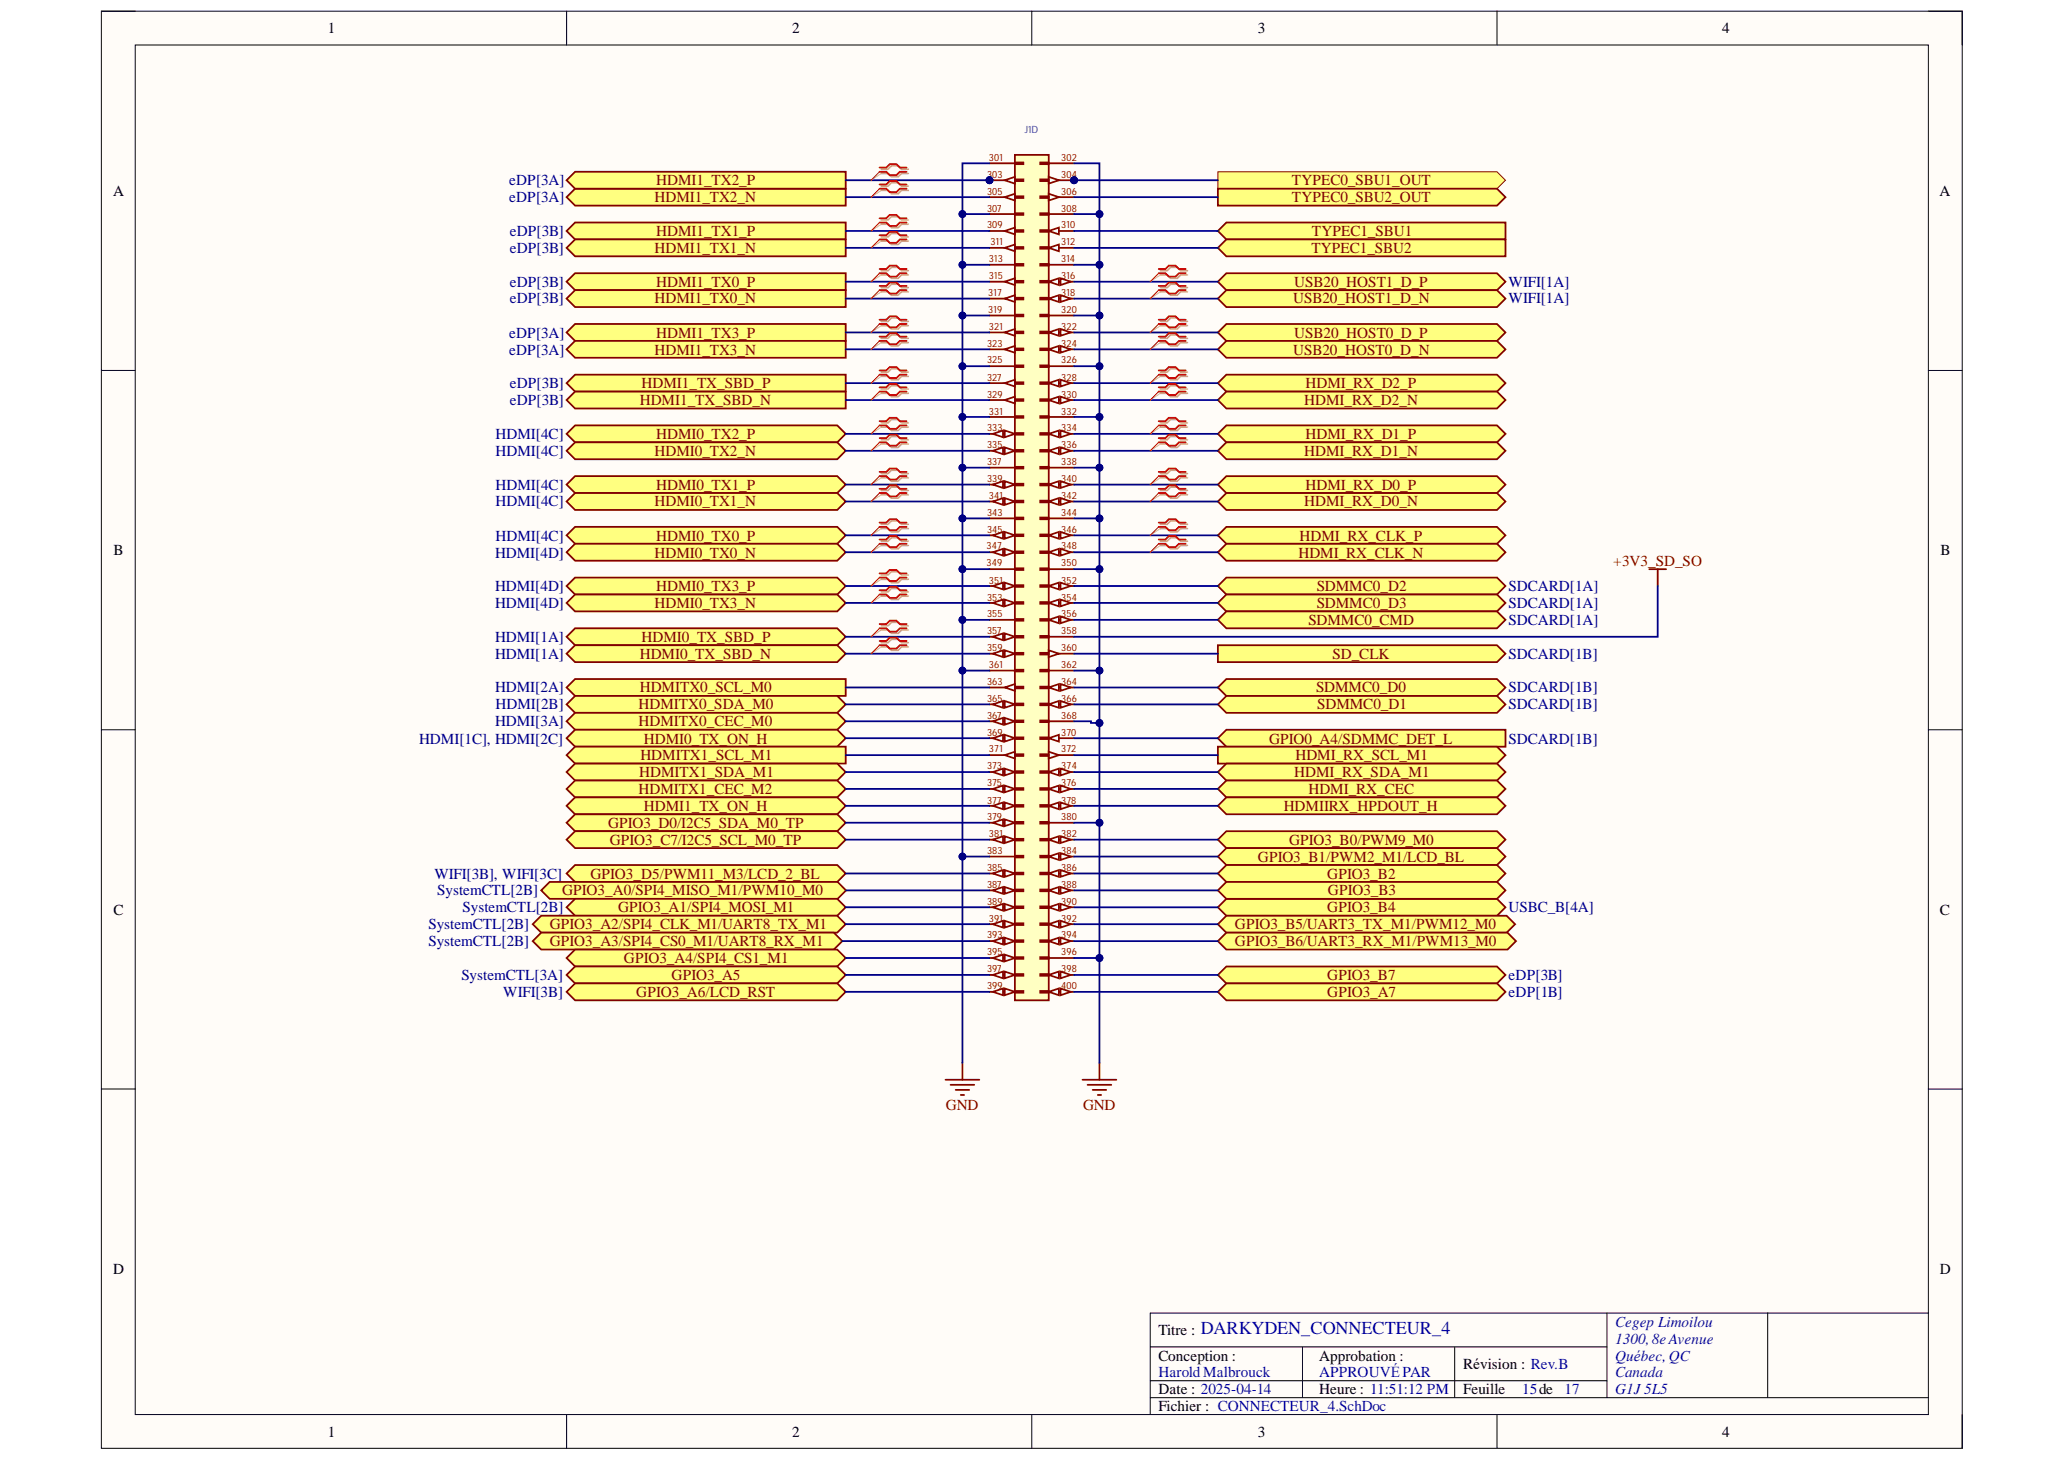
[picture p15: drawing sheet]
<svg xmlns="http://www.w3.org/2000/svg" width="297mm" height="210mm" viewBox="0 0 297 210" stroke-linecap="round" stroke-linejoin="round" font-family="sans-serif">
<defs><g id="words">
<text font-size="2.6" fill="#00f" x="172.6" y="191.8">DARKYDEN_CONNECTEUR_4</text>
<g font-size="2.2">
<text x="47.1" y="4.8">1</text>
<text x="113.9" y="4.8">2</text>
<text x="180.8" y="4.8">3</text>
<text x="247.6" y="4.8">4</text>
<text x="16.2" y="28.2">A</text>
<text x="278.8" y="28.2">A</text>
<text x="16.3" y="79.8">B</text>
<text x="279" y="79.8">B</text>
<text x="16.3" y="131.5">C</text>
<text x="278.9" y="131.5">C</text>
<text x="16.2" y="183.1">D</text>
<text x="278.9" y="183.1">D</text>
<text x="166.5" y="192">Titre :</text>
<text x="166.5" y="195.6">Conception :</text>
<text x="189.6" y="195.6">Approbation :</text>
<text x="210.4" y="196.8">Révision : Rev.B</text>
<text x="166.5" y="200.4">Date : 2025-04-14</text>
<text x="166.5" y="202.9">Fichier : CONNECTEUR_4.SchDoc</text>
<text x="189.6" y="200.4">Heure : 11:51:12 PM</text>
<text x="210.4" y="200.4">Feuille</text>
<text x="47.1" y="206.5">1</text>
<text x="113.9" y="206.5">2</text>
<text x="180.8" y="206.5">3</text>
<text x="247.6" y="206.5">4</text>
</g>
<g font-size="2.2" fill="#000080">
<text x="73.2" y="29.1">eDP[3A]</text>
<text x="73.2" y="26.6">eDP[3A]</text>
<text x="73.3" y="33.9">eDP[3B]</text>
<text x="73.3" y="36.4">eDP[3B]</text>
<text x="73.3" y="41.3">eDP[3B]</text>
<text x="216.9" y="41.3">WIFI[1A]</text>
<text x="73.3" y="43.6">eDP[3B]</text>
<text x="216.9" y="43.6">WIFI[1A]</text>
<text x="73.2" y="48.5">eDP[3A]</text>
<text x="73.2" y="51">eDP[3A]</text>
<text x="73.3" y="55.8">eDP[3B]</text>
<text x="73.3" y="58.3">eDP[3B]</text>
<text x="71.3" y="63.1">HDMI[4C]</text>
<text x="71.3" y="65.5">HDMI[4C]</text>
<text x="71.3" y="70.4">HDMI[4C]</text>
<text x="71.3" y="72.8">HDMI[4C]</text>
<text x="71.3" y="77.7">HDMI[4C]</text>
<text x="71.2" y="80.2">HDMI[4D]</text>
<text x="71.2" y="85">HDMI[4D]</text>
<text x="71.2" y="87.4">HDMI[4D]</text>
<text x="216.9" y="85">SDCARD[1A]</text>
<text x="216.9" y="87.4">SDCARD[1A]</text>
<text x="216.9" y="89.9">SDCARD[1A]</text>
<text x="71.2" y="92.3">HDMI[1A]</text>
<text x="71.2" y="94.7">HDMI[1A]</text>
<text x="216.9" y="94.7">SDCARD[1B]</text>
<text x="71.2" y="99.5">HDMI[2A]</text>
<text x="71.3" y="102">HDMI[2B]</text>
<text x="216.9" y="99.5">SDCARD[1B]</text>
<text x="216.9" y="102">SDCARD[1B]</text>
<text x="60.3" y="106.9">HDMI[1C], HDMI[2C]</text>
<text x="71.2" y="104.4">HDMI[3A]</text>
<text x="216.9" y="106.9">SDCARD[1B]</text>
<text x="62.5" y="126.4">WIFI[3B], WIFI[3C]</text>
<text x="62.9" y="128.7">SystemCTL[2B]</text>
<text x="66.5" y="131.2">SystemCTL[2B]</text>
<text x="216.9" y="131.2">USBC_B[4A]</text>
<text x="61.6" y="133.6">SystemCTL[2B]</text>
<text x="61.6" y="136.1">SystemCTL[2B]</text>
<text x="66.3" y="140.9">SystemCTL[3A]</text>
<text x="72.4" y="143.4">WIFI[3B]</text>
<text x="216.9" y="140.9">eDP[3B]</text>
<text x="216.9" y="143.4">eDP[1B]</text>
</g>
<g font-size="2.2" fill="#800000">
<text x="94.1" y="29.1">HDMI1_TX2_N</text>
<text x="94.4" y="26.6">HDMI1_TX2_P</text>
<text x="185.8" y="26.6">TYPEC0_SBU1_OUT</text>
<text x="185.8" y="29.1">TYPEC0_SBU2_OUT</text>
<text x="94.4" y="33.9">HDMI1_TX1_P</text>
<text x="188.6" y="33.9">TYPEC1_SBU1</text>
<text x="94.1" y="36.4">HDMI1_TX1_N</text>
<text x="94.4" y="41.3">HDMI1_TX0_P</text>
<text x="186.1" y="41.3">USB20_HOST1_D_P</text>
<text x="188.5" y="36.4">TYPEC1_SBU2</text>
<text x="94.1" y="43.6">HDMI1_TX0_N</text>
<text x="185.9" y="43.6">USB20_HOST1_D_N</text>
<text x="94.1" y="51">HDMI1_TX3_N</text>
<text x="94.4" y="48.5">HDMI1_TX3_P</text>
<text x="185.9" y="51">USB20_HOST0_D_N</text>
<text x="186.1" y="48.5">USB20_HOST0_D_P</text>
<text x="92" y="58.3">HDMI1_TX_SBD_N</text>
<text x="92.2" y="55.8">HDMI1_TX_SBD_P</text>
<text x="187.5" y="58.3">HDMI_RX_D2_N</text>
<text x="187.7" y="55.8">HDMI_RX_D2_P</text>
<text x="94.1" y="65.5">HDMI0_TX2_N</text>
<text x="94.4" y="63.1">HDMI0_TX2_P</text>
<text x="187.5" y="65.5">HDMI_RX_D1_N</text>
<text x="187.7" y="63.1">HDMI_RX_D1_P</text>
<text x="94.4" y="70.4">HDMI0_TX1_P</text>
<text x="187.7" y="70.4">HDMI_RX_D0_P</text>
<text x="94.1" y="72.8">HDMI0_TX1_N</text>
<text x="94.4" y="77.7">HDMI0_TX0_P</text>
<text x="186.9" y="77.7">HDMI_RX_CLK_P</text>
<text x="187.5" y="72.8">HDMI_RX_D0_N</text>
<text x="94.1" y="80.2">HDMI0_TX0_N</text>
<text x="186.7" y="80.2">HDMI_RX_CLK_N</text>
<text x="232" y="81.4">+3V3_SD_SO</text>
<text x="94.1" y="87.4">HDMI0_TX3_N</text>
<text x="94.4" y="85">HDMI0_TX3_P</text>
<text x="188.1" y="89.9">SDMMC0_CMD</text>
<text x="189.3" y="85">SDMMC0_D2</text>
<text x="189.3" y="87.4">SDMMC0_D3</text>
<text x="92" y="94.7">HDMI0_TX_SBD_N</text>
<text x="92.2" y="92.3">HDMI0_TX_SBD_P</text>
<text x="191.6" y="94.7">SD_CLK</text>
<text x="91.8" y="102">HDMITX0_SDA_M0</text>
<text x="92" y="99.5">HDMITX0_SCL_M0</text>
<text x="189.2" y="99.5">SDMMC0_D0</text>
<text x="189.4" y="102">SDMMC0_D1</text>
<text x="91.8" y="104.4">HDMITX0_CEC_M0</text>
<text x="92.6" y="106.9">HDMI0_TX_ON_H</text>
<text x="182.5" y="106.9">GPIO0_A4/SDMMC_DET_L</text>
<text x="91.9" y="111.7">HDMITX1_SDA_M1</text>
<text x="92.1" y="109.3">HDMITX1_SCL_M1</text>
<text x="186.1" y="111.7">HDMI_RX_SDA_M1</text>
<text x="186.3" y="109.3">HDMI_RX_SCL_M1</text>
<text x="87.4" y="119">GPIO3_D0/I2C5_SDA_M0_TP</text>
<text x="91.8" y="114.2">HDMITX1_CEC_M2</text>
<text x="92.6" y="116.6">HDMI1_TX_ON_H</text>
<text x="184.6" y="116.6">HDMIIRX_HPDOUT_H</text>
<text x="188.1" y="114.2">HDMI_RX_CEC</text>
<text x="87.7" y="121.4">GPIO3_C7/I2C5_SCL_M0_TP</text>
<text x="180.8" y="123.9">GPIO3_B1/PWM2_M1/LCD_BL</text>
<text x="185.3" y="121.4">GPIO3_B0/PWM9_M0</text>
<text x="80.8" y="128.7">GPIO3_A0/SPI4_MISO_M1/PWM10_M0</text>
<text x="84.9" y="126.4">GPIO3_D5/PWM11_M3/LCD_2_BL</text>
<text x="88.9" y="131.2">GPIO3_A1/SPI4_MOSI_M1</text>
<text x="190.8" y="126.4">GPIO3_B2</text>
<text x="190.8" y="131.2">GPIO3_B4</text>
<text x="190.9" y="128.7">GPIO3_B3</text>
<text x="79" y="133.6">GPIO3_A2/SPI4_CLK_M1/UART8_TX_M1</text>
<text x="79" y="136.1">GPIO3_A3/SPI4_CS0_M1/UART8_RX_M1</text>
<text x="177.5" y="133.6">GPIO3_B5/UART3_TX_M1/PWM12_M0</text>
<text x="177.5" y="136.1">GPIO3_B6/UART3_RX_M1/PWM13_M0</text>
<text x="89.7" y="138.4">GPIO3_A4/SPI4_CS1_M1</text>
<text x="91.5" y="143.4">GPIO3_A6/LCD_RST</text>
<text x="96.6" y="140.9">GPIO3_A5</text>
<text x="190.8" y="140.9">GPIO3_B7</text>
<text x="190.8" y="143.4">GPIO3_A7</text>
<text x="136" y="159.6">GND</text>
<text x="155.7" y="159.6">GND</text>
</g>
<g font-size="2.2" fill="#00f">
<text x="232.2" y="190.7">Cegep Limoilou</text>
<text x="166.5" y="198">Harold Malbrouck</text>
<text x="189.6" y="198">APPROUVÉPAR</text>
<text x="232.2" y="193.2">1300,8eAvenue</text>
<text x="232.2" y="195.6">Québec,QC</text>
<text x="232.2" y="198">Canada</text>
<text x="218.8" y="200.4">15de</text>
<text x="224.9" y="200.4">17</text>
<text x="232.2" y="200.4">G1J 5L5</text>
</g>
<g font-size="1.4" fill="#840000">
<text x="142.2" y="23.1">301</text>
<text x="152.6" y="23.1">302</text>
<text x="141.9" y="25.5">303</text>
<text x="141.9" y="28">305</text>
<text x="152.6" y="25.5">304</text>
<text x="152.6" y="28">306</text>
<text x="141.9" y="32.8">309</text>
<text x="141.9" y="30.4">307</text>
<text x="142.4" y="35.3">311</text>
<text x="152.6" y="32.8">310</text>
<text x="152.6" y="35.3">312</text>
<text x="152.6" y="30.4">308</text>
<text x="142.2" y="40.2">315</text>
<text x="142.2" y="37.7">313</text>
<text x="152.6" y="37.7">314</text>
<text x="152.6" y="40.2">316</text>
<text x="142.1" y="42.5">317</text>
<text x="142.1" y="45">319</text>
<text x="142.2" y="47.4">321</text>
<text x="152.6" y="42.5">318</text>
<text x="152.6" y="45">320</text>
<text x="152.6" y="47.4">322</text>
<text x="141.9" y="49.9">323</text>
<text x="141.9" y="52.3">325</text>
<text x="152.6" y="49.9">324</text>
<text x="152.6" y="52.3">326</text>
<text x="141.9" y="54.7">327</text>
<text x="141.9" y="57.2">329</text>
<text x="142.2" y="59.6">331</text>
<text x="152.6" y="54.7">328</text>
<text x="152.6" y="57.2">330</text>
<text x="152.6" y="59.6">332</text>
<text x="141.9" y="62">333</text>
<text x="141.9" y="64.4">335</text>
<text x="152.6" y="62">334</text>
<text x="152.6" y="64.4">336</text>
<text x="141.9" y="66.9">337</text>
<text x="141.9" y="69.3">339</text>
<text x="142.2" y="71.7">341</text>
<text x="152.6" y="66.9">338</text>
<text x="152.6" y="69.3">340</text>
<text x="152.6" y="71.7">342</text>
<text x="141.9" y="74.2">343</text>
<text x="141.9" y="76.6">345</text>
<text x="152.6" y="74.2">344</text>
<text x="152.6" y="76.6">346</text>
<text x="141.8" y="81.4">349</text>
<text x="141.8" y="79">347</text>
<text x="142.2" y="83.9">351</text>
<text x="152.6" y="79">348</text>
<text x="152.6" y="81.4">350</text>
<text x="152.6" y="83.9">352</text>
<text x="141.9" y="88.7">355</text>
<text x="141.9" y="86.3">353</text>
<text x="152.6" y="86.3">354</text>
<text x="152.6" y="88.7">356</text>
<text x="141.9" y="91.2">357</text>
<text x="141.9" y="93.6">359</text>
<text x="152.6" y="93.6">360</text>
<text x="152.6" y="91.2">358</text>
<text x="141.9" y="98.4">363</text>
<text x="141.9" y="100.9">365</text>
<text x="142.2" y="96.1">361</text>
<text x="152.6" y="100.9">366</text>
<text x="152.6" y="98.4">364</text>
<text x="152.6" y="96.1">362</text>
<text x="141.9" y="103.3">367</text>
<text x="141.9" y="105.8">369</text>
<text x="152.6" y="103.3">368</text>
<text x="152.6" y="105.8">370</text>
<text x="141.9" y="110.6">373</text>
<text x="141.9" y="113.1">375</text>
<text x="142.2" y="108.2">371</text>
<text x="152.6" y="108.2">372</text>
<text x="152.6" y="110.6">374</text>
<text x="152.6" y="113.1">376</text>
<text x="141.9" y="115.5">377</text>
<text x="141.9" y="117.9">379</text>
<text x="152.6" y="115.5">378</text>
<text x="152.6" y="117.9">380</text>
<text x="141.9" y="125.3">385</text>
<text x="141.9" y="122.8">383</text>
<text x="142.2" y="120.3">381</text>
<text x="152.6" y="120.3">382</text>
<text x="152.6" y="122.8">384</text>
<text x="152.6" y="125.3">386</text>
<text x="141.9" y="130.1">389</text>
<text x="141.9" y="127.6">387</text>
<text x="152.6" y="127.6">388</text>
<text x="152.6" y="130.1">390</text>
<text x="141.9" y="134.9">393</text>
<text x="141.9" y="137.3">395</text>
<text x="142.2" y="132.5">391</text>
<text x="152.6" y="132.5">392</text>
<text x="152.6" y="134.9">394</text>
<text x="152.6" y="137.3">396</text>
<text x="141.9" y="139.8">397</text>
<text x="141.9" y="142.3">399</text>
<text x="152.6" y="139.8">398</text>
<text x="152.6" y="142.3">400</text>
</g>
<text font-size="1.4" fill="#008484" x="147.3" y="19.2">J1D</text>
</g></defs>
<path d="M14.6 1.6h267.5v206.6h-267.5z" fill-rule="evenodd" fill="#fffcf8"/>
<path d="M14.6 1.6h267.5v206.6h-267.5z" fill="none" stroke="#000" stroke-width=".14"/>
<path d="M19.4 6.5h257.9v196.9h-257.9z" fill-rule="evenodd" fill="#fffcf8"/>
<g fill="none" stroke="#000" stroke-width=".14">
<path d="M14.6 1.6h4.8M19.4 6.5h257.9v196.9h-257.9zM81.5 1.6v4.9M148.3 1.6v4.9M215.2 1.6v4.9M277.3 1.6h4.8v4.9M14.6 53.3h4.8M277.3 53.3h4.8M14.6 104.9h4.8M277.3 104.9h4.8M14.6 156.6h4.8M277.3 156.6h4.8"/>
<path d="M165.4 193.6h65.6M165.4 198.5h65.6M187.3 193.6v7.3M209.1 193.6v7.3M231 188.8v12.1M254.1 188.8v12.1M277.3 188.8h-111.9v14.6M81.5 203.4v4.8M148.3 203.4v4.8M165.4 200.9h111.9M215.2 203.4v4.8M282.1 203.4v4.8"/>
</g>
<circle cx="154.4" cy="25.9" r=".49" fill="#000080"/>
<circle cx="154.4" cy="25.9" r=".49" fill="none" stroke="#000080" stroke-width=".14"/>
<circle cx="142.3" cy="25.9" r=".49" fill="#000080"/>
<circle cx="142.3" cy="25.9" r=".49" fill="none" stroke="#000080" stroke-width=".14"/>
<path d="M145.9 22.3h4.9v121.5h-4.9z" fill-rule="evenodd" fill="#ffffc2"/>
<path d="M145.9 22.3h4.9v121.5h-4.9zM150.8 140.2h3.6" fill="none" stroke="#840000" stroke-width=".25"/>
<path d="M150.8 140.2l1.4-.5v.9z" fill="#f8fcff"/>
<path d="M150.8 140.2l1.4-.5v.9z" fill="none" stroke="#840000" stroke-width=".25"/>
<path d="M152.5 139.7l1.4 .5-1.4 .4z" fill="#f8fcff"/>
<path d="M142.3 135.3h3.6M152.5 139.7l1.4 .5-1.4 .4z" fill="none" stroke="#840000" stroke-width=".25"/>
<path d="M144.5 134.8l1.4 .5-1.4 .5z" fill="#f8fcff"/>
<path d="M144.5 134.8l1.4 .5-1.4 .5z" fill="none" stroke="#840000" stroke-width=".25"/>
<path d="M142.8 135.3l1.4-.5v1z" fill="#f8fcff"/>
<path d="M142.3 137.7h3.6M142.8 135.3l1.4-.5v1z" fill="none" stroke="#840000" stroke-width=".25"/>
<path d="M144.5 137.2l1.4 .5-1.4 .5z" fill="#f8fcff"/>
<path d="M144.5 137.2l1.4 .5-1.4 .5z" fill="none" stroke="#840000" stroke-width=".25"/>
<path d="M142.8 137.7l1.4-.5v1z" fill="#f8fcff"/>
<path d="M142.8 137.7l1.4-.5v1zM142.3 140.2h3.6" fill="none" stroke="#840000" stroke-width=".25"/>
<path d="M144.5 139.7l1.4 .5-1.4 .4z" fill="#f8fcff"/>
<path d="M144.5 139.7l1.4 .5-1.4 .4z" fill="none" stroke="#840000" stroke-width=".25"/>
<path d="M142.8 140.2l1.4-.5v.9z" fill="#f8fcff"/>
<path d="M142.3 142.6h3.6M142.8 140.2l1.4-.5v.9z" fill="none" stroke="#840000" stroke-width=".25"/>
<path d="M144.5 142.1l1.4 .5-1.4 .5z" fill="#f8fcff"/>
<path d="M144.5 142.1l1.4 .5-1.4 .5z" fill="none" stroke="#840000" stroke-width=".25"/>
<path d="M142.8 142.6l1.4-.5v1z" fill="#f8fcff"/>
<path d="M150.8 23.5h3.6M150.8 25.9h3.6M142.8 142.6l1.4-.5v1z" fill="none" stroke="#840000" stroke-width=".25"/>
<path d="M150.8 25.4l1.4 .5-1.4 .5z" fill="#f8fcff"/>
<path d="M150.8 25.4l1.4 .5-1.4 .5z" fill="none" stroke="#840000" stroke-width=".25"/>
<circle cx="154.4" cy="25.9" r=".49" fill="#000080"/>
<circle cx="154.4" cy="25.9" r=".49" fill="none" stroke="#000080" stroke-width=".14"/>
<path d="M142.3 132.9h3.6" fill="none" stroke="#840000" stroke-width=".25"/>
<path d="M144.5 132.4l1.4 .5-1.4 .5z" fill="#f8fcff"/>
<path d="M144.5 132.4l1.4 .5-1.4 .5z" fill="none" stroke="#840000" stroke-width=".25"/>
<path d="M142.8 132.9l1.4-.5v1z" fill="#f8fcff"/>
<path d="M150.8 28.3h3.6M142.8 132.9l1.4-.5v1z" fill="none" stroke="#840000" stroke-width=".25"/>
<path d="M150.8 27.9l1.4 .4-1.4 .5z" fill="#f8fcff"/>
<path d="M150.8 27.9l1.4 .4-1.4 .5zM150.8 33.2h3.6" fill="none" stroke="#840000" stroke-width=".25"/>
<path d="M150.8 33.2l1.4-.5v1z" fill="#f8fcff"/>
<path d="M150.8 33.2l1.4-.5v1zM150.8 35.6h3.6" fill="none" stroke="#840000" stroke-width=".25"/>
<path d="M150.8 35.6l1.4-.4v.9z" fill="#f8fcff"/>
<path d="M150.8 35.6l1.4-.4v.9zM150.8 38.1h3.6M150.8 40.5h3.6" fill="none" stroke="#840000" stroke-width=".25"/>
<path d="M150.8 40.5l1.4-.5v1z" fill="#f8fcff"/>
<path d="M150.8 40.5l1.4-.5v1z" fill="none" stroke="#840000" stroke-width=".25"/>
<path d="M152.5 40l1.4 .5-1.4 .5z" fill="#f8fcff"/>
<path d="M150.8 42.9h3.6M152.5 40l1.4 .5-1.4 .5z" fill="none" stroke="#840000" stroke-width=".25"/>
<path d="M150.8 42.9l1.4-.5v1z" fill="#f8fcff"/>
<path d="M150.8 42.9l1.4-.5v1z" fill="none" stroke="#840000" stroke-width=".25"/>
<path d="M152.5 42.4l1.4 .5-1.4 .5z" fill="#f8fcff"/>
<path d="M150.8 30.8h3.6M150.8 45.4h3.6M152.5 42.4l1.4 .5-1.4 .5zM142.3 130.4h3.6" fill="none" stroke="#840000" stroke-width=".25"/>
<path d="M144.5 130l1.4 .4-1.4 .5z" fill="#f8fcff"/>
<path d="M144.5 130l1.4 .4-1.4 .5z" fill="none" stroke="#840000" stroke-width=".25"/>
<path d="M142.8 130.4l1.4-.4v.9z" fill="#f8fcff"/>
<path d="M142.3 128h3.6M142.8 130.4l1.4-.4v.9z" fill="none" stroke="#840000" stroke-width=".25"/>
<path d="M144.5 127.5l1.4 .5-1.4 .5z" fill="#f8fcff"/>
<path d="M144.5 127.5l1.4 .5-1.4 .5z" fill="none" stroke="#840000" stroke-width=".25"/>
<path d="M142.8 128l1.4-.5v1z" fill="#f8fcff"/>
<path d="M142.3 125.6h3.6M142.8 128l1.4-.5v1z" fill="none" stroke="#840000" stroke-width=".25"/>
<path d="M144.5 125.1l1.4 .5-1.4 .5z" fill="#f8fcff"/>
<path d="M144.5 125.1l1.4 .5-1.4 .5z" fill="none" stroke="#840000" stroke-width=".25"/>
<path d="M142.8 125.6l1.4-.5v1z" fill="#f8fcff"/>
<path d="M142.3 89.1h3.6M142.3 91.5h3.6M142.8 125.6l1.4-.5v1z" fill="none" stroke="#840000" stroke-width=".25"/>
<path d="M144.5 91.1l1.4 .4-1.4 .5z" fill="#f8fcff"/>
<path d="M144.5 91.1l1.4 .4-1.4 .5z" fill="none" stroke="#840000" stroke-width=".25"/>
<path d="M142.8 91.5l1.4-.4v.9z" fill="#f8fcff"/>
<path d="M142.3 94h3.6M142.8 91.5l1.4-.4v.9z" fill="none" stroke="#840000" stroke-width=".25"/>
<path d="M144.5 93.5l1.4 .5-1.4 .5z" fill="#f8fcff"/>
<path d="M144.5 93.5l1.4 .5-1.4 .5z" fill="none" stroke="#840000" stroke-width=".25"/>
<path d="M142.8 94l1.4-.5v1z" fill="#f8fcff"/>
<path d="M142.3 96.4h3.6M142.3 98.8h3.6M142.8 94l1.4-.5v1z" fill="none" stroke="#840000" stroke-width=".25"/>
<path d="M144.5 98.8l1.4-.5v1z" fill="#f8fcff"/>
<path d="M144.5 98.8l1.4-.5v1zM142.3 101.3h3.6" fill="none" stroke="#840000" stroke-width=".25"/>
<path d="M144.5 100.8l1.4 .5-1.4 .5z" fill="#f8fcff"/>
<path d="M144.5 100.8l1.4 .5-1.4 .5z" fill="none" stroke="#840000" stroke-width=".25"/>
<path d="M142.8 101.3l1.4-.5v1z" fill="#f8fcff"/>
<path d="M142.3 103.7h3.6M142.8 101.3l1.4-.5v1z" fill="none" stroke="#840000" stroke-width=".25"/>
<path d="M144.5 103.2l1.4 .5-1.4 .5z" fill="#f8fcff"/>
<path d="M144.5 103.2l1.4 .5-1.4 .5z" fill="none" stroke="#840000" stroke-width=".25"/>
<path d="M142.8 103.7l1.4-.5v1z" fill="#f8fcff"/>
<path d="M142.3 106.1h3.6M142.8 103.7l1.4-.5v1z" fill="none" stroke="#840000" stroke-width=".25"/>
<path d="M144.5 105.6l1.4 .5-1.4 .5z" fill="#f8fcff"/>
<path d="M144.5 105.6l1.4 .5-1.4 .5z" fill="none" stroke="#840000" stroke-width=".25"/>
<path d="M142.8 106.1l1.4-.5v1z" fill="#f8fcff"/>
<path d="M142.3 108.6h3.6M142.8 106.1l1.4-.5v1z" fill="none" stroke="#840000" stroke-width=".25"/>
<path d="M144.5 108.6l1.4-.5v.9z" fill="#f8fcff"/>
<path d="M142.3 111h3.6M144.5 108.6l1.4-.5v.9z" fill="none" stroke="#840000" stroke-width=".25"/>
<path d="M144.5 110.5l1.4 .5-1.4 .5z" fill="#f8fcff"/>
<path d="M144.5 110.5l1.4 .5-1.4 .5z" fill="none" stroke="#840000" stroke-width=".25"/>
<path d="M142.8 111l1.4-.5v1z" fill="#f8fcff"/>
<path d="M142.3 113.4h3.6M142.8 111l1.4-.5v1z" fill="none" stroke="#840000" stroke-width=".25"/>
<path d="M144.5 112.9l1.4 .5-1.4 .5z" fill="#f8fcff"/>
<path d="M144.5 112.9l1.4 .5-1.4 .5z" fill="none" stroke="#840000" stroke-width=".25"/>
<path d="M142.8 113.4l1.4-.5v1z" fill="#f8fcff"/>
<path d="M142.3 115.9h3.6M142.8 113.4l1.4-.5v1z" fill="none" stroke="#840000" stroke-width=".25"/>
<path d="M144.5 115.4l1.4 .5-1.4 .4z" fill="#f8fcff"/>
<path d="M144.5 115.4l1.4 .5-1.4 .4z" fill="none" stroke="#840000" stroke-width=".25"/>
<path d="M142.8 115.9l1.4-.5v.9z" fill="#f8fcff"/>
<path d="M142.3 118.3h3.6M142.8 115.9l1.4-.5v.9z" fill="none" stroke="#840000" stroke-width=".25"/>
<path d="M144.5 117.8l1.4 .5-1.4 .5z" fill="#f8fcff"/>
<path d="M144.5 117.8l1.4 .5-1.4 .5z" fill="none" stroke="#840000" stroke-width=".25"/>
<path d="M142.8 118.3l1.4-.5v1z" fill="#f8fcff"/>
<path d="M142.8 118.3l1.4-.5v1zM142.3 120.7h3.6" fill="none" stroke="#840000" stroke-width=".25"/>
<path d="M144.5 120.2l1.4 .5-1.4 .5z" fill="#f8fcff"/>
<path d="M144.5 120.2l1.4 .5-1.4 .5z" fill="none" stroke="#840000" stroke-width=".25"/>
<path d="M142.8 120.7l1.4-.5v1z" fill="#f8fcff"/>
<path d="M150.8 47.8h3.6M142.3 123.1h3.6M142.8 120.7l1.4-.5v1z" fill="none" stroke="#840000" stroke-width=".25"/>
<path d="M150.8 47.8l1.4-.5v1z" fill="#f8fcff"/>
<path d="M150.8 47.8l1.4-.5v1z" fill="none" stroke="#840000" stroke-width=".25"/>
<path d="M152.5 47.3l1.4 .5-1.4 .5z" fill="#f8fcff"/>
<path d="M150.8 50.2h3.6M152.5 47.3l1.4 .5-1.4 .5z" fill="none" stroke="#840000" stroke-width=".25"/>
<path d="M150.8 50.2l1.4-.5v1z" fill="#f8fcff"/>
<path d="M150.8 50.2l1.4-.5v1z" fill="none" stroke="#840000" stroke-width=".25"/>
<path d="M152.5 49.7l1.4 .5-1.4 .5z" fill="#f8fcff"/>
<path d="M150.8 52.7h3.6M150.8 55.1h3.6M152.5 49.7l1.4 .5-1.4 .5z" fill="none" stroke="#840000" stroke-width=".25"/>
<path d="M150.8 55.1l1.4-.5v1z" fill="#f8fcff"/>
<path d="M150.8 55.1l1.4-.5v1z" fill="none" stroke="#840000" stroke-width=".25"/>
<path d="M152.5 54.6l1.4 .5-1.4 .5z" fill="#f8fcff"/>
<path d="M152.5 54.6l1.4 .5-1.4 .5zM150.8 103.7h3.6M150.8 106.1h3.6" fill="none" stroke="#840000" stroke-width=".25"/>
<path d="M150.8 106.1l1.4-.5v1z" fill="#f8fcff"/>
<path d="M150.8 106.1l1.4-.5v1zM150.8 108.6h3.6" fill="none" stroke="#840000" stroke-width=".25"/>
<path d="M150.8 108.1l1.4 .5-1.4 .4z" fill="#f8fcff"/>
<path d="M150.8 108.1l1.4 .5-1.4 .4zM150.8 111h3.6" fill="none" stroke="#840000" stroke-width=".25"/>
<path d="M150.8 111l1.4-.5v1z" fill="#f8fcff"/>
<path d="M150.8 111l1.4-.5v1z" fill="none" stroke="#840000" stroke-width=".25"/>
<path d="M152.5 110.5l1.4 .5-1.4 .5z" fill="#f8fcff"/>
<path d="M150.8 113.4h3.6M152.5 110.5l1.4 .5-1.4 .5z" fill="none" stroke="#840000" stroke-width=".25"/>
<path d="M150.8 113.4l1.4-.5v1z" fill="#f8fcff"/>
<path d="M150.8 113.4l1.4-.5v1z" fill="none" stroke="#840000" stroke-width=".25"/>
<path d="M152.5 112.9l1.4 .5-1.4 .5z" fill="#f8fcff"/>
<path d="M150.8 115.9h3.6M152.5 112.9l1.4 .5-1.4 .5z" fill="none" stroke="#840000" stroke-width=".25"/>
<path d="M150.8 115.9l1.4-.5v.9z" fill="#f8fcff"/>
<path d="M150.8 115.9l1.4-.5v.9z" fill="none" stroke="#840000" stroke-width=".25"/>
<path d="M152.5 115.4l1.4 .5-1.4 .4z" fill="#f8fcff"/>
<path d="M150.8 118.3h3.6M152.5 115.4l1.4 .5-1.4 .4zM150.8 120.7h3.6" fill="none" stroke="#840000" stroke-width=".25"/>
<path d="M150.8 120.7l1.4-.5v1z" fill="#f8fcff"/>
<path d="M150.8 120.7l1.4-.5v1z" fill="none" stroke="#840000" stroke-width=".25"/>
<path d="M152.5 120.2l1.4 .5-1.4 .5z" fill="#f8fcff"/>
<path d="M150.8 123.1h3.6M152.5 120.2l1.4 .5-1.4 .5z" fill="none" stroke="#840000" stroke-width=".25"/>
<path d="M150.8 123.1l1.4-.4v.9z" fill="#f8fcff"/>
<path d="M150.8 123.1l1.4-.4v.9z" fill="none" stroke="#840000" stroke-width=".25"/>
<path d="M152.5 122.7l1.4 .4-1.4 .5z" fill="#f8fcff"/>
<path d="M150.8 125.6h3.6M152.5 122.7l1.4 .4-1.4 .5z" fill="none" stroke="#840000" stroke-width=".25"/>
<path d="M150.8 125.6l1.4-.5v1z" fill="#f8fcff"/>
<path d="M150.8 125.6l1.4-.5v1z" fill="none" stroke="#840000" stroke-width=".25"/>
<path d="M152.5 125.1l1.4 .5-1.4 .5z" fill="#f8fcff"/>
<path d="M150.8 128h3.6M152.5 125.1l1.4 .5-1.4 .5z" fill="none" stroke="#840000" stroke-width=".25"/>
<path d="M150.8 128l1.4-.5v1z" fill="#f8fcff"/>
<path d="M150.8 128l1.4-.5v1z" fill="none" stroke="#840000" stroke-width=".25"/>
<path d="M152.5 127.5l1.4 .5-1.4 .5z" fill="#f8fcff"/>
<path d="M150.8 130.4h3.6M152.5 127.5l1.4 .5-1.4 .5z" fill="none" stroke="#840000" stroke-width=".25"/>
<path d="M150.8 130.4l1.4-.4v.9z" fill="#f8fcff"/>
<path d="M150.8 130.4l1.4-.4v.9z" fill="none" stroke="#840000" stroke-width=".25"/>
<path d="M152.5 130l1.4 .4-1.4 .5z" fill="#f8fcff"/>
<path d="M150.8 132.9h3.6M152.5 130l1.4 .4-1.4 .5z" fill="none" stroke="#840000" stroke-width=".25"/>
<path d="M150.8 132.9l1.4-.5v1z" fill="#f8fcff"/>
<path d="M150.8 132.9l1.4-.5v1z" fill="none" stroke="#840000" stroke-width=".25"/>
<path d="M152.5 132.4l1.4 .5-1.4 .5z" fill="#f8fcff"/>
<path d="M150.8 135.3h3.6M152.5 132.4l1.4 .5-1.4 .5z" fill="none" stroke="#840000" stroke-width=".25"/>
<path d="M150.8 135.3l1.4-.5v1z" fill="#f8fcff"/>
<path d="M150.8 135.3l1.4-.5v1z" fill="none" stroke="#840000" stroke-width=".25"/>
<path d="M152.5 134.8l1.4 .5-1.4 .5z" fill="#f8fcff"/>
<path d="M150.8 101.3h3.6M150.8 137.7h3.6M152.5 134.8l1.4 .5-1.4 .5z" fill="none" stroke="#840000" stroke-width=".25"/>
<path d="M150.8 101.3l1.4-.5v1z" fill="#f8fcff"/>
<path d="M150.8 101.3l1.4-.5v1z" fill="none" stroke="#840000" stroke-width=".25"/>
<path d="M152.5 100.8l1.4 .5-1.4 .5z" fill="#f8fcff"/>
<path d="M142.3 86.7h3.6M152.5 100.8l1.4 .5-1.4 .5z" fill="none" stroke="#840000" stroke-width=".25"/>
<path d="M144.5 86.2l1.4 .5-1.4 .5z" fill="#f8fcff"/>
<path d="M144.5 86.2l1.4 .5-1.4 .5z" fill="none" stroke="#840000" stroke-width=".25"/>
<path d="M142.8 86.7l1.4-.5v1z" fill="#f8fcff"/>
<path d="M142.8 86.7l1.4-.5v1zM150.8 98.8h3.6" fill="none" stroke="#840000" stroke-width=".25"/>
<path d="M150.8 98.8l1.4-.5v1z" fill="#f8fcff"/>
<path d="M150.8 98.8l1.4-.5v1z" fill="none" stroke="#840000" stroke-width=".25"/>
<path d="M152.5 98.3l1.4 .5-1.4 .5z" fill="#f8fcff"/>
<path d="M150.8 94h3.6M152.5 98.3l1.4 .5-1.4 .5z" fill="none" stroke="#840000" stroke-width=".25"/>
<path d="M150.8 93.5l1.4 .5-1.4 .5z" fill="#f8fcff"/>
<path d="M150.8 57.5h3.6M150.8 93.5l1.4 .5-1.4 .5z" fill="none" stroke="#840000" stroke-width=".25"/>
<path d="M150.8 57.5l1.4-.5v1z" fill="#f8fcff"/>
<path d="M150.8 57.5l1.4-.5v1z" fill="none" stroke="#840000" stroke-width=".25"/>
<path d="M152.5 57l1.4 .5-1.4 .5z" fill="#f8fcff"/>
<path d="M150.8 59.9h3.6M152.5 57l1.4 .5-1.4 .5zM150.8 62.4h3.6" fill="none" stroke="#840000" stroke-width=".25"/>
<path d="M150.8 62.4l1.4-.5v1z" fill="#f8fcff"/>
<path d="M150.8 62.4l1.4-.5v1z" fill="none" stroke="#840000" stroke-width=".25"/>
<path d="M152.5 61.9l1.4 .5-1.4 .5z" fill="#f8fcff"/>
<path d="M150.8 64.8h3.6M152.5 61.9l1.4 .5-1.4 .5z" fill="none" stroke="#840000" stroke-width=".25"/>
<path d="M150.8 64.8l1.4-.5v1z" fill="#f8fcff"/>
<path d="M150.8 64.8l1.4-.5v1z" fill="none" stroke="#840000" stroke-width=".25"/>
<path d="M152.5 64.3l1.4 .5-1.4 .5z" fill="#f8fcff"/>
<path d="M150.8 67.2h3.6M150.8 69.7h3.6M152.5 64.3l1.4 .5-1.4 .5z" fill="none" stroke="#840000" stroke-width=".25"/>
<path d="M150.8 69.7l1.4-.5v1z" fill="#f8fcff"/>
<path d="M150.8 69.7l1.4-.5v1z" fill="none" stroke="#840000" stroke-width=".25"/>
<path d="M152.5 69.2l1.4 .5-1.4 .5z" fill="#f8fcff"/>
<path d="M150.8 72.1h3.6M152.5 69.2l1.4 .5-1.4 .5z" fill="none" stroke="#840000" stroke-width=".25"/>
<path d="M150.8 72.1l1.4-.5v1z" fill="#f8fcff"/>
<path d="M150.8 72.1l1.4-.5v1z" fill="none" stroke="#840000" stroke-width=".25"/>
<path d="M152.5 71.6l1.4 .5-1.4 .5z" fill="#f8fcff"/>
<path d="M150.8 74.5h3.6M150.8 77h3.6M152.5 71.6l1.4 .5-1.4 .5z" fill="none" stroke="#840000" stroke-width=".25"/>
<path d="M150.8 77l1.4-.5v.9z" fill="#f8fcff"/>
<path d="M150.8 77l1.4-.5v.9z" fill="none" stroke="#840000" stroke-width=".25"/>
<path d="M152.5 76.5l1.4 .5-1.4 .4z" fill="#f8fcff"/>
<path d="M150.8 79.4h3.6M152.5 76.5l1.4 .5-1.4 .4z" fill="none" stroke="#840000" stroke-width=".25"/>
<path d="M150.8 79.4l1.4-.5v1z" fill="#f8fcff"/>
<path d="M150.8 79.4l1.4-.5v1z" fill="none" stroke="#840000" stroke-width=".25"/>
<path d="M152.5 78.9l1.4 .5-1.4 .5z" fill="#f8fcff"/>
<path d="M152.5 78.9l1.4 .5-1.4 .5zM150.8 81.8h3.6M150.8 84.3h3.6" fill="none" stroke="#840000" stroke-width=".25"/>
<path d="M150.8 84.3l1.4-.5v.9z" fill="#f8fcff"/>
<path d="M150.8 84.3l1.4-.5v.9z" fill="none" stroke="#840000" stroke-width=".25"/>
<path d="M152.5 83.8l1.4 .5-1.4 .4z" fill="#f8fcff"/>
<path d="M150.8 86.7h3.6M152.5 83.8l1.4 .5-1.4 .4z" fill="none" stroke="#840000" stroke-width=".25"/>
<path d="M150.8 86.7l1.4-.5v1z" fill="#f8fcff"/>
<path d="M150.8 86.7l1.4-.5v1z" fill="none" stroke="#840000" stroke-width=".25"/>
<path d="M152.5 86.2l1.4 .5-1.4 .5z" fill="#f8fcff"/>
<path d="M150.8 89.1h3.6M152.5 86.2l1.4 .5-1.4 .5z" fill="none" stroke="#840000" stroke-width=".25"/>
<path d="M150.8 89.1l1.4-.5v1z" fill="#f8fcff"/>
<path d="M150.8 89.1l1.4-.5v1z" fill="none" stroke="#840000" stroke-width=".25"/>
<path d="M152.5 88.6l1.4 .5-1.4 .5z" fill="#f8fcff"/>
<path d="M142.3 84.3h3.6M150.8 91.5h3.6M150.8 96.4h3.6M152.5 88.6l1.4 .5-1.4 .5z" fill="none" stroke="#840000" stroke-width=".25"/>
<path d="M144.5 83.8l1.4 .5-1.4 .4z" fill="#f8fcff"/>
<path d="M144.5 83.8l1.4 .5-1.4 .4z" fill="none" stroke="#840000" stroke-width=".25"/>
<path d="M142.8 84.3l1.4-.5v.9z" fill="#f8fcff"/>
<path d="M142.3 79.4h3.6M142.3 81.8h3.6M142.8 84.3l1.4-.5v.9z" fill="none" stroke="#840000" stroke-width=".25"/>
<path d="M144.5 78.9l1.4 .5-1.4 .5z" fill="#f8fcff"/>
<path d="M144.5 78.9l1.4 .5-1.4 .5z" fill="none" stroke="#840000" stroke-width=".25"/>
<path d="M142.8 79.4l1.4-.5v1z" fill="#f8fcff"/>
<path d="M142.3 42.9h3.6M142.8 79.4l1.4-.5v1z" fill="none" stroke="#840000" stroke-width=".25"/>
<path d="M144.5 42.9l1.4-.5v1z" fill="#f8fcff"/>
<path d="M142.3 45.4h3.6M142.3 47.8h3.6M144.5 42.9l1.4-.5v1z" fill="none" stroke="#840000" stroke-width=".25"/>
<path d="M144.5 47.8l1.4-.5v1z" fill="#f8fcff"/>
<path d="M142.3 50.2h3.6M144.5 47.8l1.4-.5v1z" fill="none" stroke="#840000" stroke-width=".25"/>
<path d="M144.5 50.2l1.4-.5v1z" fill="#f8fcff"/>
<path d="M142.3 52.7h3.6M142.3 55.1h3.6M144.5 50.2l1.4-.5v1z" fill="none" stroke="#840000" stroke-width=".25"/>
<path d="M144.5 55.1l1.4-.5v1z" fill="#f8fcff"/>
<path d="M142.3 57.5h3.6M144.5 55.1l1.4-.5v1z" fill="none" stroke="#840000" stroke-width=".25"/>
<path d="M144.5 57.5l1.4-.5v1z" fill="#f8fcff"/>
<path d="M142.3 59.9h3.6M144.5 57.5l1.4-.5v1zM142.3 62.4h3.6" fill="none" stroke="#840000" stroke-width=".25"/>
<path d="M144.5 61.9l1.4 .5-1.4 .5z" fill="#f8fcff"/>
<path d="M144.5 61.9l1.4 .5-1.4 .5z" fill="none" stroke="#840000" stroke-width=".25"/>
<path d="M142.8 62.4l1.4-.5v1z" fill="#f8fcff"/>
<path d="M142.3 64.8h3.6M142.8 62.4l1.4-.5v1z" fill="none" stroke="#840000" stroke-width=".25"/>
<path d="M144.5 64.3l1.4 .5-1.4 .5z" fill="#f8fcff"/>
<path d="M144.5 64.3l1.4 .5-1.4 .5z" fill="none" stroke="#840000" stroke-width=".25"/>
<path d="M142.8 64.8l1.4-.5v1z" fill="#f8fcff"/>
<path d="M142.3 67.2h3.6M142.3 69.7h3.6M142.8 64.8l1.4-.5v1z" fill="none" stroke="#840000" stroke-width=".25"/>
<path d="M144.5 69.2l1.4 .5-1.4 .5z" fill="#f8fcff"/>
<path d="M144.5 69.2l1.4 .5-1.4 .5z" fill="none" stroke="#840000" stroke-width=".25"/>
<path d="M142.8 69.7l1.4-.5v1z" fill="#f8fcff"/>
<path d="M142.3 72.1h3.6M142.8 69.7l1.4-.5v1z" fill="none" stroke="#840000" stroke-width=".25"/>
<path d="M144.5 71.6l1.4 .5-1.4 .5z" fill="#f8fcff"/>
<path d="M144.5 71.6l1.4 .5-1.4 .5z" fill="none" stroke="#840000" stroke-width=".25"/>
<path d="M142.8 72.1l1.4-.5v1z" fill="#f8fcff"/>
<path d="M142.3 74.5h3.6M142.3 77h3.6M142.8 72.1l1.4-.5v1z" fill="none" stroke="#840000" stroke-width=".25"/>
<path d="M144.5 76.5l1.4 .5-1.4 .4z" fill="#f8fcff"/>
<path d="M144.5 76.5l1.4 .5-1.4 .4z" fill="none" stroke="#840000" stroke-width=".25"/>
<path d="M142.8 77l1.4-.5v.9z" fill="#f8fcff"/>
<path d="M142.3 40.5h3.6M142.8 77l1.4-.5v.9z" fill="none" stroke="#840000" stroke-width=".25"/>
<path d="M144.5 40.5l1.4-.5v1z" fill="#f8fcff"/>
<path d="M142.3 38.1h3.6M142.3 33.2h3.6M144.5 40.5l1.4-.5v1z" fill="none" stroke="#840000" stroke-width=".25"/>
<path d="M144.5 33.2l1.4-.5v1z" fill="#f8fcff"/>
<path d="M142.3 23.5h3.6M142.3 25.9h3.6M144.5 33.2l1.4-.5v1z" fill="none" stroke="#840000" stroke-width=".25"/>
<path d="M144.5 25.9l1.4-.5v1z" fill="#f8fcff"/>
<path d="M144.5 25.9l1.4-.5v1z" fill="none" stroke="#840000" stroke-width=".25"/>
<circle cx="142.3" cy="25.9" r=".49" fill="#000080"/>
<circle cx="142.3" cy="25.9" r=".49" fill="none" stroke="#000080" stroke-width=".14"/>
<path d="M142.3 28.3h3.6" fill="none" stroke="#840000" stroke-width=".25"/>
<path d="M144.5 28.3l1.4-.4v.9z" fill="#f8fcff"/>
<path d="M142.3 30.8h3.6M142.3 35.6h3.6M144.5 28.3l1.4-.4v.9z" fill="none" stroke="#840000" stroke-width=".25"/>
<path d="M144.5 35.6l1.4-.4v.9z" fill="#f8fcff"/>
<path d="M144.5 35.6l1.4-.4v.9zM150.8 142.6h3.6" fill="none" stroke="#840000" stroke-width=".25"/>
<path d="M150.8 142.6l1.4-.5v1z" fill="#f8fcff"/>
<path d="M150.8 142.6l1.4-.5v1z" fill="none" stroke="#840000" stroke-width=".25"/>
<path d="M152.5 142.1l1.4 .5-1.4 .5z" fill="#f8fcff"/>
<g fill="none" stroke="#840000" stroke-width=".25">
<path d="M145.9 37.9h1.2v.3h-1.2zM145.9 35.5h1.2v.3h-1.2zM145.9 33.1h1.2v.2h-1.2zM145.9 30.7h1.2v.2h-1.2zM145.9 28.2h1.2v.3h-1.2zM145.9 25.8h1.2v.2h-1.2zM145.9 23.4h1.2v.2h-1.2zM149.6 37.9h1.2v.3h-1.2zM149.6 35.5h1.2v.3h-1.2zM149.6 33.1h1.2v.2h-1.2zM149.6 30.7h1.2v.2h-1.2zM149.6 28.2h1.2v.3h-1.2z"/>
<path d="M149.6 25.8h1.2v.2h-1.2zM149.6 23.4h1.2v.2h-1.2zM145.9 59.8h1.2v.3h-1.2zM145.9 57.4h1.2v.2h-1.2zM145.9 55h1.2v.2h-1.2zM145.9 52.5h1.2v.3h-1.2zM145.9 50.1h1.2v.2h-1.2zM145.9 47.7h1.2v.2h-1.2zM145.9 45.2h1.2v.3h-1.2zM145.9 42.8h1.2v.3h-1.2zM145.9 40.4h1.2v.2h-1.2zM149.6 59.8h1.2v.3h-1.2z"/>
<path d="M149.6 57.4h1.2v.2h-1.2zM149.6 55h1.2v.2h-1.2zM149.6 52.5h1.2v.3h-1.2zM149.6 50.1h1.2v.2h-1.2zM149.6 47.7h1.2v.2h-1.2zM149.6 45.2h1.2v.3h-1.2zM149.6 42.8h1.2v.3h-1.2zM149.6 40.4h1.2v.2h-1.2zM145.9 74.4h1.2v.3h-1.2zM145.9 72h1.2v.2h-1.2zM145.9 69.5h1.2v.3h-1.2zM145.9 67.1h1.2v.3h-1.2z"/>
<path d="M145.9 64.7h1.2v.2h-1.2zM145.9 62.3h1.2v.2h-1.2zM145.9 76.8h1.2v.3h-1.2zM145.9 79.3h1.2v.2h-1.2zM149.6 74.4h1.2v.3h-1.2zM149.6 72h1.2v.2h-1.2zM149.6 69.5h1.2v.3h-1.2zM149.6 67.1h1.2v.3h-1.2zM149.6 64.7h1.2v.2h-1.2zM149.6 62.3h1.2v.2h-1.2zM149.6 76.8h1.2v.3h-1.2zM149.6 79.3h1.2v.2h-1.2z"/>
<path d="M145.9 84.1h1.2v.3h-1.2zM145.9 98.7h1.2v.3h-1.2zM145.9 96.3h1.2v.2h-1.2zM145.9 93.9h1.2v.2h-1.2zM145.9 91.4h1.2v.3h-1.2zM145.9 89h1.2v.2h-1.2zM145.9 86.6h1.2v.2h-1.2zM145.9 81.7h1.2v.2h-1.2zM149.6 84.1h1.2v.3h-1.2zM149.6 98.7h1.2v.3h-1.2zM149.6 96.3h1.2v.2h-1.2zM149.6 93.9h1.2v.2h-1.2z"/>
<path d="M149.6 91.4h1.2v.3h-1.2zM149.6 89h1.2v.2h-1.2zM149.6 86.6h1.2v.2h-1.2zM149.6 81.7h1.2v.2h-1.2zM145.9 118.2h1.2v.2h-1.2zM145.9 115.7h1.2v.3h-1.2zM145.9 113.3h1.2v.2h-1.2zM145.9 110.9h1.2v.2h-1.2zM145.9 108.4h1.2v.3h-1.2zM145.9 106h1.2v.3h-1.2zM145.9 103.6h1.2v.2h-1.2zM145.9 101.1h1.2v.3h-1.2z"/>
<path d="M149.6 118.2h1.2v.2h-1.2zM149.6 115.7h1.2v.3h-1.2zM149.6 113.3h1.2v.2h-1.2zM149.6 110.9h1.2v.2h-1.2zM149.6 108.4h1.2v.3h-1.2zM149.6 106h1.2v.3h-1.2zM149.6 103.6h1.2v.2h-1.2zM149.6 101.1h1.2v.3h-1.2zM145.9 137.6h1.2v.3h-1.2zM145.9 135.2h1.2v.2h-1.2zM145.9 132.7h1.2v.3h-1.2zM145.9 130.3h1.2v.3h-1.2z"/>
<path d="M145.9 127.9h1.2v.2h-1.2zM145.9 125.5h1.2v.2h-1.2zM145.9 123h1.2v.3h-1.2zM145.9 120.6h1.2v.2h-1.2zM149.6 135.2h1.2v.2h-1.2zM149.6 132.7h1.2v.3h-1.2zM149.6 130.3h1.2v.3h-1.2zM149.6 127.9h1.2v.2h-1.2zM149.6 125.5h1.2v.2h-1.2zM149.6 123h1.2v.3h-1.2zM149.6 120.6h1.2v.2h-1.2zM149.6 137.6h1.2v.3h-1.2z"/>
<path d="M145.9 142.5h1.2v.2h-1.2zM145.9 140h1.2v.3h-1.2zM149.6 140h1.2v.3h-1.2zM149.6 142.5h1.2v.2h-1.2zM152.5 142.1l1.4 .5-1.4 .5z"/>
</g>
<path d="M135.9 155.2h4.9M136.7 156h3.4M137.4 156.7h1.9M138.1 157.4h.5M138.4 152.8v2.4M155.6 155.2h4.9M156.4 156h3.4M157.1 156.7h1.9M157.8 157.4h.5M158.1 152.8v2.4" fill="none" stroke="#800000" stroke-width=".25"/>
<path d="M175.1 24.7h40.1l1.2 1.2-1.2 1.2h-40.1z" fill-rule="evenodd" fill="#ffff80"/>
<path d="M175.1 24.7h40.1l1.2 1.2-1.2 1.2h-40.1z" fill="none" stroke="#800000" stroke-width=".14"/>
<path d="M81.5 28.3l1.2-1.2h38.9v2.5h-38.9z" fill-rule="evenodd" fill="#ffff80"/>
<path d="M81.5 28.3l1.2-1.2h38.9v2.5h-38.9z" fill="none" stroke="#800000" stroke-width=".25"/>
<path d="M81.5 33.2l1.2-1.2h38.9v2.4h-38.9z" fill-rule="evenodd" fill="#ffff80"/>
<path d="M81.5 33.2l1.2-1.2h38.9v2.4h-38.9z" fill="none" stroke="#800000" stroke-width=".25"/>
<path d="M81.5 35.6l1.2-1.2h38.9v2.4h-38.9z" fill-rule="evenodd" fill="#ffff80"/>
<path d="M81.5 35.6l1.2-1.2h38.9v2.4h-38.9z" fill="none" stroke="#800000" stroke-width=".25"/>
<path d="M81.5 40.5l1.2-1.2h38.9v2.4h-38.9z" fill-rule="evenodd" fill="#ffff80"/>
<path d="M81.5 40.5l1.2-1.2h38.9v2.4h-38.9z" fill="none" stroke="#800000" stroke-width=".25"/>
<path d="M81.5 42.9l1.2-1.2h38.9v2.4h-38.9z" fill-rule="evenodd" fill="#ffff80"/>
<path d="M81.5 42.9l1.2-1.2h38.9v2.4h-38.9z" fill="none" stroke="#800000" stroke-width=".25"/>
<path d="M81.5 47.8l1.2-1.2h38.9v2.4h-38.9z" fill-rule="evenodd" fill="#ffff80"/>
<path d="M81.5 47.8l1.2-1.2h38.9v2.4h-38.9z" fill="none" stroke="#800000" stroke-width=".25"/>
<path d="M81.5 50.2l1.2-1.2h38.9v2.4h-38.9z" fill-rule="evenodd" fill="#ffff80"/>
<path d="M81.5 50.2l1.2-1.2h38.9v2.4h-38.9z" fill="none" stroke="#800000" stroke-width=".25"/>
<path d="M81.5 55.1l1.2-1.2h38.9v2.4h-38.9z" fill-rule="evenodd" fill="#ffff80"/>
<path d="M81.5 55.1l1.2-1.2h38.9v2.4h-38.9z" fill="none" stroke="#800000" stroke-width=".25"/>
<path d="M81.5 57.5l1.2-1.2h38.9v2.4h-38.9z" fill-rule="evenodd" fill="#ffff80"/>
<path d="M81.5 57.5l1.2-1.2h38.9v2.4h-38.9z" fill="none" stroke="#800000" stroke-width=".25"/>
<path d="M81.5 62.4l1.2-1.2h37.7l1.2 1.2-1.2 1.2h-37.7z" fill-rule="evenodd" fill="#ffff80"/>
<path d="M81.5 62.4l1.2-1.2h37.7l1.2 1.2-1.2 1.2h-37.7z" fill="none" stroke="#800000" stroke-width=".25"/>
<path d="M81.5 64.8l1.2-1.2h37.7l1.2 1.2-1.2 1.2h-37.7z" fill-rule="evenodd" fill="#ffff80"/>
<path d="M81.5 64.8l1.2-1.2h37.7l1.2 1.2-1.2 1.2h-37.7z" fill="none" stroke="#800000" stroke-width=".25"/>
<path d="M81.5 69.7l1.2-1.2h37.7l1.2 1.2-1.2 1.2h-37.7z" fill-rule="evenodd" fill="#ffff80"/>
<path d="M81.5 69.7l1.2-1.2h37.7l1.2 1.2-1.2 1.2h-37.7z" fill="none" stroke="#800000" stroke-width=".25"/>
<path d="M81.5 72.1l1.2-1.2h37.7l1.2 1.2-1.2 1.2h-37.7z" fill-rule="evenodd" fill="#ffff80"/>
<path d="M81.5 72.1l1.2-1.2h37.7l1.2 1.2-1.2 1.2h-37.7z" fill="none" stroke="#800000" stroke-width=".25"/>
<path d="M81.5 77l1.2-1.3h37.7l1.2 1.3-1.2 1.2h-37.7z" fill-rule="evenodd" fill="#ffff80"/>
<path d="M81.5 77l1.2-1.3h37.7l1.2 1.3-1.2 1.2h-37.7z" fill="none" stroke="#800000" stroke-width=".25"/>
<path d="M81.5 79.4l1.2-1.2h37.7l1.2 1.2-1.2 1.2h-37.7z" fill-rule="evenodd" fill="#ffff80"/>
<path d="M81.5 79.4l1.2-1.2h37.7l1.2 1.2-1.2 1.2h-37.7z" fill="none" stroke="#800000" stroke-width=".25"/>
<path d="M81.5 84.3l1.2-1.3h37.7l1.2 1.3-1.2 1.2h-37.7z" fill-rule="evenodd" fill="#ffff80"/>
<path d="M81.5 84.3l1.2-1.3h37.7l1.2 1.3-1.2 1.2h-37.7z" fill="none" stroke="#800000" stroke-width=".25"/>
<path d="M81.5 86.7l1.2-1.2h37.7l1.2 1.2-1.2 1.2h-37.7z" fill-rule="evenodd" fill="#ffff80"/>
<path d="M81.5 86.7l1.2-1.2h37.7l1.2 1.2-1.2 1.2h-37.7z" fill="none" stroke="#800000" stroke-width=".25"/>
<path d="M81.5 91.5l1.2-1.2h37.7l1.2 1.2-1.2 1.3h-37.7z" fill-rule="evenodd" fill="#ffff80"/>
<path d="M81.5 91.5l1.2-1.2h37.7l1.2 1.2-1.2 1.3h-37.7z" fill="none" stroke="#800000" stroke-width=".25"/>
<path d="M81.5 94l1.2-1.2h37.7l1.2 1.2-1.2 1.2h-37.7z" fill-rule="evenodd" fill="#ffff80"/>
<path d="M81.5 94l1.2-1.2h37.7l1.2 1.2-1.2 1.2h-37.7z" fill="none" stroke="#800000" stroke-width=".25"/>
<path d="M81.5 98.8l1.2-1.2h38.9v2.5h-38.9z" fill-rule="evenodd" fill="#ffff80"/>
<path d="M81.5 98.8l1.2-1.2h38.9v2.5h-38.9z" fill="none" stroke="#800000" stroke-width=".25"/>
<path d="M81.5 101.3l1.2-1.2h37.7l1.2 1.2-1.2 1.2h-37.7z" fill-rule="evenodd" fill="#ffff80"/>
<path d="M81.5 101.3l1.2-1.2h37.7l1.2 1.2-1.2 1.2h-37.7z" fill="none" stroke="#800000" stroke-width=".25"/>
<path d="M81.5 103.7l1.2-1.2h37.7l1.2 1.2-1.2 1.2h-37.7z" fill-rule="evenodd" fill="#ffff80"/>
<path d="M81.5 103.7l1.2-1.2h37.7l1.2 1.2-1.2 1.2h-37.7z" fill="none" stroke="#800000" stroke-width=".25"/>
<path d="M81.5 106.1l1.2-1.2h37.7l1.2 1.2-1.2 1.2h-37.7z" fill-rule="evenodd" fill="#ffff80"/>
<path d="M81.5 106.1l1.2-1.2h37.7l1.2 1.2-1.2 1.2h-37.7z" fill="none" stroke="#800000" stroke-width=".25"/>
<path d="M81.5 108.6l1.2-1.3h38.9v2.5h-38.9z" fill-rule="evenodd" fill="#ffff80"/>
<path d="M81.5 108.6l1.2-1.3h38.9v2.5h-38.9z" fill="none" stroke="#800000" stroke-width=".25"/>
<path d="M81.5 111l1.2-1.2h37.7l1.2 1.2-1.2 1.2h-37.7z" fill-rule="evenodd" fill="#ffff80"/>
<path d="M81.5 111l1.2-1.2h37.7l1.2 1.2-1.2 1.2h-37.7z" fill="none" stroke="#800000" stroke-width=".25"/>
<path d="M81.5 113.4l1.2-1.2h37.7l1.2 1.2-1.2 1.2h-37.7z" fill-rule="evenodd" fill="#ffff80"/>
<path d="M81.5 113.4l1.2-1.2h37.7l1.2 1.2-1.2 1.2h-37.7z" fill="none" stroke="#800000" stroke-width=".25"/>
<path d="M81.5 115.9l1.2-1.3h37.7l1.2 1.3-1.2 1.2h-37.7z" fill-rule="evenodd" fill="#ffff80"/>
<path d="M81.5 115.9l1.2-1.3h37.7l1.2 1.3-1.2 1.2h-37.7z" fill="none" stroke="#800000" stroke-width=".25"/>
<path d="M81.5 118.3l1.2-1.2h37.7l1.2 1.2-1.2 1.2h-37.7z" fill-rule="evenodd" fill="#ffff80"/>
<path d="M81.5 118.3l1.2-1.2h37.7l1.2 1.2-1.2 1.2h-37.7z" fill="none" stroke="#800000" stroke-width=".25"/>
<path d="M81.5 120.7l1.2-1.2h37.7l1.2 1.2-1.2 1.2h-37.7z" fill-rule="evenodd" fill="#ffff80"/>
<path d="M81.5 120.7l1.2-1.2h37.7l1.2 1.2-1.2 1.2h-37.7z" fill="none" stroke="#800000" stroke-width=".25"/>
<path d="M81.5 125.6l1.2-1.2h37.7l1.2 1.2-1.2 1.2h-37.7z" fill-rule="evenodd" fill="#ffff80"/>
<path d="M81.5 125.6l1.2-1.2h37.7l1.2 1.2-1.2 1.2h-37.7z" fill="none" stroke="#800000" stroke-width=".25"/>
<path d="M77.8 128l1.2-1.2h41.4l1.2 1.2-1.2 1.2h-41.4z" fill-rule="evenodd" fill="#ffff80"/>
<path d="M77.8 128l1.2-1.2h41.4l1.2 1.2-1.2 1.2h-41.4z" fill="none" stroke="#800000" stroke-width=".25"/>
<path d="M81.5 130.4l1.2-1.2h37.7l1.2 1.2-1.2 1.3h-37.7z" fill-rule="evenodd" fill="#ffff80"/>
<path d="M81.5 130.4l1.2-1.2h37.7l1.2 1.2-1.2 1.3h-37.7z" fill="none" stroke="#800000" stroke-width=".25"/>
<path d="M76.6 132.9l1.2-1.2h42.6l1.2 1.2-1.2 1.2h-42.6z" fill-rule="evenodd" fill="#ffff80"/>
<path d="M76.6 132.9l1.2-1.2h42.6l1.2 1.2-1.2 1.2h-42.6z" fill="none" stroke="#800000" stroke-width=".25"/>
<path d="M76.6 135.3l1.2-1.2h42.1l1.2 1.2-1.2 1.2h-42.1z" fill-rule="evenodd" fill="#ffff80"/>
<path d="M76.6 135.3l1.2-1.2h42.1l1.2 1.2-1.2 1.2h-42.1z" fill="none" stroke="#800000" stroke-width=".25"/>
<path d="M81.5 137.7l1.2-1.2h37.7l1.2 1.2-1.2 1.2h-37.7z" fill-rule="evenodd" fill="#ffff80"/>
<path d="M81.5 137.7l1.2-1.2h37.7l1.2 1.2-1.2 1.2h-37.7z" fill="none" stroke="#800000" stroke-width=".25"/>
<path d="M81.5 140.2l1.2-1.3h37.7l1.2 1.3-1.2 1.2h-37.7z" fill-rule="evenodd" fill="#ffff80"/>
<path d="M81.5 140.2l1.2-1.3h37.7l1.2 1.3-1.2 1.2h-37.7z" fill="none" stroke="#800000" stroke-width=".25"/>
<path d="M81.5 142.6l1.2-1.2h37.7l1.2 1.2-1.2 1.2h-37.7z" fill-rule="evenodd" fill="#ffff80"/>
<path d="M81.5 142.6l1.2-1.2h37.7l1.2 1.2-1.2 1.2h-37.7z" fill="none" stroke="#800000" stroke-width=".25"/>
<path d="M175.1 27.1h40.1l1.2 1.2-1.2 1.3h-40.1z" fill-rule="evenodd" fill="#ffff80"/>
<path d="M175.1 27.1h40.1l1.2 1.2-1.2 1.3h-40.1z" fill="none" stroke="#800000" stroke-width=".25"/>
<path d="M175.1 33.2l1.2-1.2h40.1v2.4h-40.1z" fill-rule="evenodd" fill="#ffff80"/>
<path d="M175.1 33.2l1.2-1.2h40.1v2.4h-40.1z" fill="none" stroke="#800000" stroke-width=".25"/>
<path d="M175.1 35.6l1.2-1.2h40.1v2.5h-40.1z" fill-rule="evenodd" fill="#ffff80"/>
<path d="M175.1 35.6l1.2-1.2h40.1v2.5h-40.1z" fill="none" stroke="#800000" stroke-width=".25"/>
<path d="M175.1 40.5l1.2-1.2h38.9l1.2 1.2-1.2 1.2h-38.9z" fill-rule="evenodd" fill="#ffff80"/>
<path d="M175.1 40.5l1.2-1.2h38.9l1.2 1.2-1.2 1.2h-38.9z" fill="none" stroke="#800000" stroke-width=".25"/>
<path d="M175.1 42.9l1.2-1.2h38.9l1.2 1.2-1.2 1.3h-38.9z" fill-rule="evenodd" fill="#ffff80"/>
<path d="M175.1 42.9l1.2-1.2h38.9l1.2 1.2-1.2 1.3h-38.9z" fill="none" stroke="#800000" stroke-width=".25"/>
<path d="M175.1 47.8l1.2-1.2h38.9l1.2 1.2-1.2 1.2h-38.9z" fill-rule="evenodd" fill="#ffff80"/>
<path d="M175.1 47.8l1.2-1.2h38.9l1.2 1.2-1.2 1.2h-38.9z" fill="none" stroke="#800000" stroke-width=".25"/>
<path d="M175.1 50.2l1.2-1.2h38.9l1.2 1.2-1.2 1.2h-38.9z" fill-rule="evenodd" fill="#ffff80"/>
<path d="M175.1 50.2l1.2-1.2h38.9l1.2 1.2-1.2 1.2h-38.9z" fill="none" stroke="#800000" stroke-width=".25"/>
<path d="M175.1 55.1l1.2-1.2h38.9l1.2 1.2-1.2 1.2h-38.9z" fill-rule="evenodd" fill="#ffff80"/>
<path d="M175.1 55.1l1.2-1.2h38.9l1.2 1.2-1.2 1.2h-38.9z" fill="none" stroke="#800000" stroke-width=".25"/>
<path d="M175.1 57.5l1.2-1.2h38.9l1.2 1.2-1.2 1.2h-38.9z" fill-rule="evenodd" fill="#ffff80"/>
<path d="M175.1 57.5l1.2-1.2h38.9l1.2 1.2-1.2 1.2h-38.9z" fill="none" stroke="#800000" stroke-width=".25"/>
<path d="M175.1 62.4l1.2-1.2h38.9l1.2 1.2-1.2 1.2h-38.9z" fill-rule="evenodd" fill="#ffff80"/>
<path d="M175.1 62.4l1.2-1.2h38.9l1.2 1.2-1.2 1.2h-38.9z" fill="none" stroke="#800000" stroke-width=".25"/>
<path d="M175.1 64.8l1.2-1.2h38.9l1.2 1.2-1.2 1.2h-38.9z" fill-rule="evenodd" fill="#ffff80"/>
<path d="M175.1 64.8l1.2-1.2h38.9l1.2 1.2-1.2 1.2h-38.9z" fill="none" stroke="#800000" stroke-width=".25"/>
<path d="M175.1 69.7l1.2-1.2h38.9l1.2 1.2-1.2 1.2h-38.9z" fill-rule="evenodd" fill="#ffff80"/>
<path d="M175.1 69.7l1.2-1.2h38.9l1.2 1.2-1.2 1.2h-38.9z" fill="none" stroke="#800000" stroke-width=".25"/>
<path d="M175.1 72.1l1.2-1.2h38.9l1.2 1.2-1.2 1.2h-38.9z" fill-rule="evenodd" fill="#ffff80"/>
<path d="M175.1 72.1l1.2-1.2h38.9l1.2 1.2-1.2 1.2h-38.9z" fill="none" stroke="#800000" stroke-width=".25"/>
<path d="M175.1 77l1.2-1.2h38.9l1.2 1.2-1.2 1.2h-38.9z" fill-rule="evenodd" fill="#ffff80"/>
<path d="M175.1 77l1.2-1.2h38.9l1.2 1.2-1.2 1.2h-38.9z" fill="none" stroke="#800000" stroke-width=".25"/>
<path d="M175.1 79.4l1.2-1.2h38.9l1.2 1.2-1.2 1.2h-38.9z" fill-rule="evenodd" fill="#ffff80"/>
<path d="M175.1 79.4l1.2-1.2h38.9l1.2 1.2-1.2 1.2h-38.9z" fill="none" stroke="#800000" stroke-width=".25"/>
<path d="M175.1 84.3l1.2-1.3h38.9l1.2 1.3-1.2 1.2h-38.9z" fill-rule="evenodd" fill="#ffff80"/>
<path d="M175.1 84.3l1.2-1.3h38.9l1.2 1.3-1.2 1.2h-38.9z" fill="none" stroke="#800000" stroke-width=".25"/>
<path d="M175.1 86.7l1.2-1.2h38.9l1.2 1.2-1.2 1.2h-38.9z" fill-rule="evenodd" fill="#ffff80"/>
<path d="M175.1 86.7l1.2-1.2h38.9l1.2 1.2-1.2 1.2h-38.9z" fill="none" stroke="#800000" stroke-width=".25"/>
<path d="M175.1 89.1l1.2-1.2h38.9l1.2 1.2-1.2 1.2h-38.9z" fill-rule="evenodd" fill="#ffff80"/>
<path d="M175.1 89.1l1.2-1.2h38.9l1.2 1.2-1.2 1.2h-38.9z" fill="none" stroke="#800000" stroke-width=".25"/>
<path d="M175.1 92.8h40.1l1.2 1.2-1.2 1.2h-40.1z" fill-rule="evenodd" fill="#ffff80"/>
<path d="M175.1 92.8h40.1l1.2 1.2-1.2 1.2h-40.1z" fill="none" stroke="#800000" stroke-width=".25"/>
<path d="M175.1 98.8l1.2-1.2h38.9l1.2 1.2-1.2 1.3h-38.9z" fill-rule="evenodd" fill="#ffff80"/>
<path d="M175.1 98.8l1.2-1.2h38.9l1.2 1.2-1.2 1.3h-38.9z" fill="none" stroke="#800000" stroke-width=".25"/>
<path d="M175.1 101.3l1.2-1.2h38.9l1.2 1.2-1.2 1.2h-38.9z" fill-rule="evenodd" fill="#ffff80"/>
<path d="M175.1 101.3l1.2-1.2h38.9l1.2 1.2-1.2 1.2h-38.9z" fill="none" stroke="#800000" stroke-width=".25"/>
<path d="M175.1 106.1l1.2-1.2h40.1v2.5h-40.1z" fill-rule="evenodd" fill="#ffff80"/>
<path d="M175.1 106.1l1.2-1.2h40.1v2.5h-40.1z" fill="none" stroke="#800000" stroke-width=".25"/>
<path d="M175.1 107.4h40.1l1.2 1.2-1.2 1.2h-40.1z" fill-rule="evenodd" fill="#ffff80"/>
<path d="M175.1 107.4h40.1l1.2 1.2-1.2 1.2h-40.1z" fill="none" stroke="#800000" stroke-width=".25"/>
<path d="M175.1 111l1.2-1.2h38.9l1.2 1.2-1.2 1.2h-38.9z" fill-rule="evenodd" fill="#ffff80"/>
<path d="M175.1 111l1.2-1.2h38.9l1.2 1.2-1.2 1.2h-38.9z" fill="none" stroke="#800000" stroke-width=".25"/>
<path d="M175.1 113.4l1.2-1.2h38.9l1.2 1.2-1.2 1.2h-38.9z" fill-rule="evenodd" fill="#ffff80"/>
<path d="M175.1 113.4l1.2-1.2h38.9l1.2 1.2-1.2 1.2h-38.9z" fill="none" stroke="#800000" stroke-width=".25"/>
<path d="M175.1 115.9l1.2-1.3h38.9l1.2 1.3-1.2 1.2h-38.9z" fill-rule="evenodd" fill="#ffff80"/>
<path d="M175.1 115.9l1.2-1.3h38.9l1.2 1.3-1.2 1.2h-38.9z" fill="none" stroke="#800000" stroke-width=".25"/>
<path d="M175.1 120.7l1.2-1.2h38.9l1.2 1.2-1.2 1.2h-38.9z" fill-rule="evenodd" fill="#ffff80"/>
<path d="M175.1 120.7l1.2-1.2h38.9l1.2 1.2-1.2 1.2h-38.9z" fill="none" stroke="#800000" stroke-width=".25"/>
<path d="M175.1 123.1l1.2-1.2h38.9l1.2 1.2-1.2 1.3h-38.9z" fill-rule="evenodd" fill="#ffff80"/>
<path d="M175.1 123.1l1.2-1.2h38.9l1.2 1.2-1.2 1.3h-38.9z" fill="none" stroke="#800000" stroke-width=".25"/>
<path d="M175.1 125.6l1.2-1.2h38.9l1.2 1.2-1.2 1.2h-38.9z" fill-rule="evenodd" fill="#ffff80"/>
<path d="M175.1 125.6l1.2-1.2h38.9l1.2 1.2-1.2 1.2h-38.9z" fill="none" stroke="#800000" stroke-width=".25"/>
<path d="M175.1 130.4l1.2-1.2h38.9l1.2 1.2-1.2 1.3h-38.9z" fill-rule="evenodd" fill="#ffff80"/>
<path d="M175.1 130.4l1.2-1.2h38.9l1.2 1.2-1.2 1.3h-38.9z" fill="none" stroke="#800000" stroke-width=".25"/>
<path d="M175.1 128l1.2-1.2h38.9l1.2 1.2-1.2 1.2h-38.9z" fill-rule="evenodd" fill="#ffff80"/>
<path d="M175.1 128l1.2-1.2h38.9l1.2 1.2-1.2 1.2h-38.9z" fill="none" stroke="#800000" stroke-width=".25"/>
<path d="M175.1 132.9l1.2-1.2h40.3l1.2 1.2-1.2 1.2h-40.3z" fill-rule="evenodd" fill="#ffff80"/>
<path d="M175.1 132.9l1.2-1.2h40.3l1.2 1.2-1.2 1.2h-40.3z" fill="none" stroke="#800000" stroke-width=".25"/>
<path d="M175.1 135.3l1.2-1.2h40.4l1.3 1.2-1.3 1.2h-40.4z" fill-rule="evenodd" fill="#ffff80"/>
<path d="M175.1 135.3l1.2-1.2h40.4l1.3 1.2-1.3 1.2h-40.4z" fill="none" stroke="#800000" stroke-width=".25"/>
<path d="M175.1 140.2l1.2-1.2h38.9l1.2 1.2-1.2 1.2h-38.9z" fill-rule="evenodd" fill="#ffff80"/>
<path d="M175.1 140.2l1.2-1.2h38.9l1.2 1.2-1.2 1.2h-38.9z" fill="none" stroke="#800000" stroke-width=".25"/>
<path d="M175.1 142.6l1.2-1.2h38.9l1.2 1.2-1.2 1.2h-38.9z" fill-rule="evenodd" fill="#ffff80"/>
<path d="M237.1 81.8h2.5M238.3 81.8v2.5M175.1 142.6l1.2-1.2h38.9l1.2 1.2-1.2 1.2h-38.9z" fill="none" stroke="#800000" stroke-width=".25"/>
<path d="M81.5 25.9l1.2-1.2h38.9v2.4h-38.9z" fill-rule="evenodd" fill="#ffff80"/>
<path d="M81.5 25.9l1.2-1.2h38.9v2.4h-38.9z" fill="none" stroke="#800000" stroke-width=".25"/>
<path d="M142.3 23.5h-3.9v129.3" fill="none" stroke="#000080" stroke-width=".25"/>
<circle cx="138.4" cy="30.8" r=".49" fill="#000080"/>
<circle cx="138.4" cy="30.8" r=".49" fill="none" stroke="#000080" stroke-width=".14"/>
<circle cx="138.4" cy="38.1" r=".49" fill="#000080"/>
<circle cx="138.4" cy="38.1" r=".49" fill="none" stroke="#000080" stroke-width=".14"/>
<circle cx="138.4" cy="45.4" r=".49" fill="#000080"/>
<circle cx="138.4" cy="45.4" r=".49" fill="none" stroke="#000080" stroke-width=".14"/>
<circle cx="138.4" cy="52.7" r=".49" fill="#000080"/>
<circle cx="138.4" cy="52.7" r=".49" fill="none" stroke="#000080" stroke-width=".14"/>
<circle cx="138.4" cy="59.9" r=".49" fill="#000080"/>
<circle cx="138.4" cy="59.9" r=".49" fill="none" stroke="#000080" stroke-width=".14"/>
<circle cx="138.4" cy="67.2" r=".49" fill="#000080"/>
<circle cx="138.4" cy="67.2" r=".49" fill="none" stroke="#000080" stroke-width=".14"/>
<circle cx="138.4" cy="74.5" r=".49" fill="#000080"/>
<circle cx="138.4" cy="74.5" r=".49" fill="none" stroke="#000080" stroke-width=".14"/>
<circle cx="138.4" cy="81.8" r=".49" fill="#000080"/>
<circle cx="138.4" cy="81.8" r=".49" fill="none" stroke="#000080" stroke-width=".14"/>
<circle cx="138.4" cy="89.1" r=".49" fill="#000080"/>
<circle cx="138.4" cy="89.1" r=".49" fill="none" stroke="#000080" stroke-width=".14"/>
<circle cx="138.4" cy="96.4" r=".49" fill="#000080"/>
<circle cx="138.4" cy="96.4" r=".49" fill="none" stroke="#000080" stroke-width=".14"/>
<circle cx="138.4" cy="123.1" r=".49" fill="#000080"/>
<circle cx="138.4" cy="123.1" r=".49" fill="none" stroke="#000080" stroke-width=".14"/>
<path d="M154.4 23.5h3.7v129.3" fill="none" stroke="#000080" stroke-width=".25"/>
<circle cx="158.1" cy="30.8" r=".49" fill="#000080"/>
<circle cx="158.1" cy="30.8" r=".49" fill="none" stroke="#000080" stroke-width=".14"/>
<circle cx="158.1" cy="38.1" r=".49" fill="#000080"/>
<circle cx="158.1" cy="38.1" r=".49" fill="none" stroke="#000080" stroke-width=".14"/>
<circle cx="158.1" cy="45.4" r=".49" fill="#000080"/>
<circle cx="158.1" cy="45.4" r=".49" fill="none" stroke="#000080" stroke-width=".14"/>
<circle cx="158.1" cy="52.7" r=".49" fill="#000080"/>
<circle cx="158.1" cy="52.7" r=".49" fill="none" stroke="#000080" stroke-width=".14"/>
<circle cx="158.1" cy="59.9" r=".49" fill="#000080"/>
<circle cx="158.1" cy="59.9" r=".49" fill="none" stroke="#000080" stroke-width=".14"/>
<circle cx="158.1" cy="67.2" r=".49" fill="#000080"/>
<circle cx="158.1" cy="67.2" r=".49" fill="none" stroke="#000080" stroke-width=".14"/>
<circle cx="158.1" cy="74.5" r=".49" fill="#000080"/>
<circle cx="158.1" cy="74.5" r=".49" fill="none" stroke="#000080" stroke-width=".14"/>
<circle cx="158.1" cy="81.8" r=".49" fill="#000080"/>
<circle cx="158.1" cy="81.8" r=".49" fill="none" stroke="#000080" stroke-width=".14"/>
<circle cx="158.1" cy="96.4" r=".49" fill="#000080"/>
<circle cx="158.1" cy="96.4" r=".49" fill="none" stroke="#000080" stroke-width=".14"/>
<circle cx="158.1" cy="103.9" r=".49" fill="#000080"/>
<circle cx="158.1" cy="103.9" r=".49" fill="none" stroke="#000080" stroke-width=".14"/>
<circle cx="158.1" cy="118.3" r=".49" fill="#000080"/>
<circle cx="158.1" cy="118.3" r=".49" fill="none" stroke="#000080" stroke-width=".14"/>
<circle cx="158.1" cy="137.7" r=".49" fill="#000080"/>
<circle cx="158.1" cy="137.7" r=".49" fill="none" stroke="#000080" stroke-width=".14"/>
<path d="M154.4 103.7h2.5v.2h1.2" fill="none" stroke="#000080" stroke-width=".25"/>
<circle cx="158.1" cy="103.9" r=".49" fill="#000080"/>
<circle cx="158.1" cy="103.9" r=".49" fill="none" stroke="#000080" stroke-width=".14"/>
<path d="M138.4 96.4h3.9" fill="none" stroke="#000080" stroke-width=".25"/>
<circle cx="138.4" cy="96.4" r=".49" fill="#000080"/>
<circle cx="138.4" cy="96.4" r=".49" fill="none" stroke="#000080" stroke-width=".14"/>
<path d="M138.4 89.1h3.9" fill="none" stroke="#000080" stroke-width=".25"/>
<circle cx="138.4" cy="89.1" r=".49" fill="#000080"/>
<circle cx="138.4" cy="89.1" r=".49" fill="none" stroke="#000080" stroke-width=".14"/>
<path d="M138.4 81.8h3.9" fill="none" stroke="#000080" stroke-width=".25"/>
<circle cx="138.4" cy="81.8" r=".49" fill="#000080"/>
<circle cx="138.4" cy="81.8" r=".49" fill="none" stroke="#000080" stroke-width=".14"/>
<path d="M138.4 74.5h3.9" fill="none" stroke="#000080" stroke-width=".25"/>
<circle cx="138.4" cy="74.5" r=".49" fill="#000080"/>
<circle cx="138.4" cy="74.5" r=".49" fill="none" stroke="#000080" stroke-width=".14"/>
<path d="M138.4 67.2h3.9" fill="none" stroke="#000080" stroke-width=".25"/>
<circle cx="138.4" cy="67.2" r=".49" fill="#000080"/>
<circle cx="138.4" cy="67.2" r=".49" fill="none" stroke="#000080" stroke-width=".14"/>
<path d="M138.4 59.9h3.9" fill="none" stroke="#000080" stroke-width=".25"/>
<circle cx="138.4" cy="59.9" r=".49" fill="#000080"/>
<circle cx="138.4" cy="59.9" r=".49" fill="none" stroke="#000080" stroke-width=".14"/>
<path d="M138.4 52.7h3.9" fill="none" stroke="#000080" stroke-width=".25"/>
<circle cx="138.4" cy="52.7" r=".49" fill="#000080"/>
<circle cx="138.4" cy="52.7" r=".49" fill="none" stroke="#000080" stroke-width=".14"/>
<path d="M138.4 45.4h3.9" fill="none" stroke="#000080" stroke-width=".25"/>
<circle cx="138.4" cy="45.4" r=".49" fill="#000080"/>
<circle cx="138.4" cy="45.4" r=".49" fill="none" stroke="#000080" stroke-width=".14"/>
<path d="M138.4 38.1h3.9" fill="none" stroke="#000080" stroke-width=".25"/>
<circle cx="138.4" cy="38.1" r=".49" fill="#000080"/>
<circle cx="138.4" cy="38.1" r=".49" fill="none" stroke="#000080" stroke-width=".14"/>
<path d="M138.4 30.8h3.9" fill="none" stroke="#000080" stroke-width=".25"/>
<circle cx="138.4" cy="30.8" r=".49" fill="#000080"/>
<circle cx="138.4" cy="30.8" r=".49" fill="none" stroke="#000080" stroke-width=".14"/>
<path d="M154.4 118.3h3.7" fill="none" stroke="#000080" stroke-width=".25"/>
<circle cx="158.1" cy="118.3" r=".49" fill="#000080"/>
<circle cx="158.1" cy="118.3" r=".49" fill="none" stroke="#000080" stroke-width=".14"/>
<path d="M154.4 96.4h3.7" fill="none" stroke="#000080" stroke-width=".25"/>
<circle cx="158.1" cy="96.4" r=".49" fill="#000080"/>
<circle cx="158.1" cy="96.4" r=".49" fill="none" stroke="#000080" stroke-width=".14"/>
<path d="M154.4 81.8h3.7" fill="none" stroke="#000080" stroke-width=".25"/>
<circle cx="158.1" cy="81.8" r=".49" fill="#000080"/>
<circle cx="158.1" cy="81.8" r=".49" fill="none" stroke="#000080" stroke-width=".14"/>
<path d="M154.4 74.5h3.7" fill="none" stroke="#000080" stroke-width=".25"/>
<circle cx="158.1" cy="74.5" r=".49" fill="#000080"/>
<circle cx="158.1" cy="74.5" r=".49" fill="none" stroke="#000080" stroke-width=".14"/>
<path d="M154.4 67.2h3.7" fill="none" stroke="#000080" stroke-width=".25"/>
<circle cx="158.1" cy="67.2" r=".49" fill="#000080"/>
<circle cx="158.1" cy="67.2" r=".49" fill="none" stroke="#000080" stroke-width=".14"/>
<path d="M154.4 59.9h3.7" fill="none" stroke="#000080" stroke-width=".25"/>
<circle cx="158.1" cy="59.9" r=".49" fill="#000080"/>
<circle cx="158.1" cy="59.9" r=".49" fill="none" stroke="#000080" stroke-width=".14"/>
<path d="M154.4 52.7h3.7" fill="none" stroke="#000080" stroke-width=".25"/>
<circle cx="158.1" cy="52.7" r=".49" fill="#000080"/>
<circle cx="158.1" cy="52.7" r=".49" fill="none" stroke="#000080" stroke-width=".14"/>
<path d="M154.4 45.4h3.7" fill="none" stroke="#000080" stroke-width=".25"/>
<circle cx="158.1" cy="45.4" r=".49" fill="#000080"/>
<circle cx="158.1" cy="45.4" r=".49" fill="none" stroke="#000080" stroke-width=".14"/>
<path d="M154.4 38.1h3.7" fill="none" stroke="#000080" stroke-width=".25"/>
<circle cx="158.1" cy="38.1" r=".49" fill="#000080"/>
<circle cx="158.1" cy="38.1" r=".49" fill="none" stroke="#000080" stroke-width=".14"/>
<path d="M154.4 30.8h3.7" fill="none" stroke="#000080" stroke-width=".25"/>
<circle cx="158.1" cy="30.8" r=".49" fill="#000080"/>
<circle cx="158.1" cy="30.8" r=".49" fill="none" stroke="#000080" stroke-width=".14"/>
<path d="M121.6 25.9h20.9" fill="none" stroke="#000080" stroke-width=".25"/>
<circle cx="142.3" cy="25.9" r=".49" fill="#000080"/>
<circle cx="142.3" cy="25.9" r=".49" fill="none" stroke="#000080" stroke-width=".14"/>
<path d="M154.2 25.9h20.9" fill="none" stroke="#000080" stroke-width=".25"/>
<circle cx="154.4" cy="25.9" r=".49" fill="#000080"/>
<circle cx="154.4" cy="25.9" r=".49" fill="none" stroke="#000080" stroke-width=".14"/>
<g fill="none" stroke="#000080" stroke-width=".25">
<path d="M121.6 28.3h20.7M121.6 33.2h20.7M121.6 35.6h20.7M121.6 40.5h20.7M121.6 42.9h20.7M121.6 47.8h20.7M121.6 50.2h20.7M121.6 55.1h20.7M121.6 57.5h20.7M121.6 62.4h20.7M121.6 64.8h20.7M121.6 69.7h20.7"/>
<path d="M121.6 72.1h20.7M121.6 77h20.7M121.6 79.4h20.7M121.6 84.3h20.7M121.6 86.7h20.7M121.6 91.5h20.7M121.6 94h20.7M121.6 98.8h20.7M121.6 101.3h20.7M121.6 103.7h20.7M121.6 106.1h20.7M121.6 108.6h20.7"/>
<path d="M121.6 111h20.7M121.6 113.4h20.7M121.6 115.9h20.7M121.6 118.3h20.7M121.6 120.7h20.7M121.6 125.6h20.7M121.6 130.4h20.7M121.6 137.7h20.7M138.4 123.1h3.9M121.6 140.2h20.7M121.6 142.6h20.7"/>
</g>
<circle cx="138.4" cy="123.1" r=".49" fill="#000080"/>
<circle cx="138.4" cy="123.1" r=".49" fill="none" stroke="#000080" stroke-width=".14"/>
<path d="M154.4 137.7h3.7" fill="none" stroke="#000080" stroke-width=".25"/>
<circle cx="158.1" cy="137.7" r=".49" fill="#000080"/>
<circle cx="158.1" cy="137.7" r=".49" fill="none" stroke="#000080" stroke-width=".14"/>
<g fill="none" stroke="#000080" stroke-width=".25">
<path d="M154.4 28.3h20.7M154.4 33.2h20.7M154.4 35.6h20.7M154.4 40.5h20.7M154.4 42.9h20.7M154.4 47.8h20.7M154.4 50.2h20.7M154.4 55.1h20.7M154.4 57.5h20.7M154.4 62.4h20.7M154.4 64.8h20.7M154.4 69.7h20.7"/>
<path d="M154.4 72.1h20.7M154.4 77h20.7M154.4 79.4h20.7M154.4 84.3h20.7M154.4 86.7h20.7M154.4 89.1h20.7M154.4 94h20.7M154.4 98.8h20.7M238.3 84.3v7.2h-83.9M154.4 101.3h20.7M154.4 106.1h20.7M154.4 108.6h20.7"/>
<path d="M154.4 111h20.7M154.4 113.4h20.7M154.4 115.9h20.7M121.1 135.3h21.2M121.6 132.9h20.7M121.6 128h20.7M154.4 120.7h20.7M154.4 123.1h20.7M154.4 125.6h20.7M154.4 128h20.7M154.4 130.4h20.7M154.4 132.9h20.7"/>
<path d="M154.4 135.3h20.7M154.4 140.2h20.7M154.4 142.6h20.7"/>
</g>
<g fill="none" stroke="#d0a19e" stroke-width=".25">
<path d="M126.7 24.3h1l.5-.5h.9l.5 .5h1M126.7 24.9h1l.5 .5h.9l.5-.5h1M126.7 26.8h1l.5-.5h.9l.5 .5h1M126.7 27.4h1l.5 .5h.9l.5-.5h1M126.7 31.6h1l.5-.5h.9l.5 .5h1M126.7 32.2h1l.5 .5h.9l.5-.5h1M126.7 34.1h1l.5-.5h.9l.5 .5h1M126.7 34.7h1l.5 .5h.9l.5-.5h1M126.7 38.9h1l.5-.5h.9l.5 .5h1M126.7 39.5h1l.5 .5h.9l.5-.5h1M166.8 38.9h1l.5-.5h1l.4 .5h1M166.8 39.5h1l.5 .5h1l.4-.5h1"/>
<path d="M126.7 41.3h1l.5-.4h.9l.5 .4h1M126.7 42h1l.5 .4h.9l.5-.4h1M126.7 46.2h1l.5-.5h.9l.5 .5h1M126.7 46.8h1l.5 .5h.9l.5-.5h1M126.7 48.6h1l.5-.4h.9l.5 .4h1M126.7 49.3h1l.5 .4h.9l.5-.4h1M126.7 53.5h1l.5-.5h.9l.5 .5h1M126.7 54.1h1l.5 .5h.9l.5-.5h1M126.7 55.9h1l.5-.5h.9l.5 .5h1M126.7 56.5h1l.5 .5h.9l.5-.5h1M166.8 41.3h1l.5-.4h1l.4 .4h1M166.8 42h1l.5 .4h1l.4-.4h1"/>
<path d="M166.8 46.2h1l.5-.5h1l.4 .5h1M166.8 46.8h1l.5 .5h1l.4-.5h1M166.8 48.6h1l.5-.4h1l.4 .4h1M166.8 49.3h1l.5 .4h1l.4-.4h1M166.8 53.5h1l.5-.5h1l.4 .5h1M166.8 54.1h1l.5 .5h1l.4-.5h1M166.8 55.9h1l.5-.5h1l.4 .5h1M166.8 56.5h1l.5 .5h1l.4-.5h1M126.7 60.8h1l.5-.5h.9l.5 .5h1M126.7 61.4h1l.5 .5h.9l.5-.5h1M126.7 63.2h1l.5-.5h.9l.5 .5h1M126.7 63.8h1l.5 .5h.9l.5-.5h1"/>
<path d="M126.7 68.1h1l.5-.5h.9l.5 .5h1M126.7 68.7h1l.5 .5h.9l.5-.5h1M126.7 70.5h1l.5-.5h.9l.5 .5h1M126.7 71.1h1l.5 .5h.9l.5-.5h1M126.7 75.4h1l.5-.5h.9l.5 .5h1M126.7 76h1l.5 .5h.9l.5-.5h1M126.7 77.8h1l.5-.5h.9l.5 .5h1M126.7 78.4h1l.5 .5h.9l.5-.5h1M166.8 60.8h1l.5-.5h1l.4 .5h1M166.8 61.4h1l.5 .5h1l.4-.5h1M166.8 63.2h1l.5-.5h1l.4 .5h1M166.8 63.8h1l.5 .5h1l.4-.5h1"/>
<path d="M166.8 68.1h1l.5-.5h1l.4 .5h1M166.8 68.7h1l.5 .5h1l.4-.5h1M166.8 70.5h1l.5-.5h1l.4 .5h1M166.8 71.1h1l.5 .5h1l.4-.5h1M166.8 75.4h1l.5-.5h1l.4 .5h1M166.8 76h1l.5 .5h1l.4-.5h1M166.8 77.8h1l.5-.5h1l.4 .5h1M166.8 78.4h1l.5 .5h1l.4-.5h1M126.7 82.7h1l.5-.5h.9l.5 .5h1M126.7 83.3h1l.5 .5h.9l.5-.5h1M126.7 85.1h1l.5-.5h.9l.5 .5h1M126.7 85.7h1l.5 .5h.9l.5-.5h1"/>
<path d="M126.7 90h1l.5-.5h.9l.5 .5h1M126.7 90.6h1l.5 .5h.9l.5-.5h1M126.7 92.4h1l.5-.5h.9l.5 .5h1M126.7 93h1l.5 .5h.9l.5-.5h1"/>
</g>
<g fill="none" stroke="#d0a19e" stroke-width=".14">
<path d="M126.7 24.9l-1.5 1M126.7 27.4l-1.5 .9M126.7 32.2l-1.5 1M126.7 34.7l-1.5 .9M126.7 39.5l-1.5 1M166.8 39.5l-1.4 1M126.7 42l-1.5 .9M126.7 46.8l-1.5 1M126.7 49.3l-1.5 .9M126.7 54.1l-1.5 1M126.7 56.5l-1.5 1M166.8 42l-1.4 .9"/>
<path d="M166.8 46.8l-1.4 1M166.8 49.3l-1.4 .9M166.8 54.1l-1.4 1M166.8 56.5l-1.4 1M126.7 61.4l-1.5 1M126.7 63.8l-1.5 1M126.7 68.7l-1.5 1M126.7 71.1l-1.5 1M126.7 76l-1.5 1M126.7 78.4l-1.5 1M166.8 61.4l-1.4 1M166.8 63.8l-1.4 1"/>
<path d="M166.8 68.7l-1.4 1M166.8 71.1l-1.4 1M166.8 76l-1.4 1M166.8 78.4l-1.4 1M126.7 83.3l-1.5 1M126.7 85.7l-1.5 1M126.7 90.6l-1.5 .9M126.7 93l-1.5 1"/>
</g>
<g fill="none" stroke="#f00" stroke-width=".25">
<path d="M126.5 24.1h.9l.5-.5h1l.5 .5h.9M126.5 24.7h.9l.5 .5h1l.5-.5h.9M126.5 26.5h.9l.5-.5h1l.5 .5h.9M126.5 27.1h.9l.5 .5h1l.5-.5h.9M126.5 31.4h.9l.5-.5h1l.5 .5h.9M126.5 32h.9l.5 .5h1l.5-.5h.9M126.5 33.8h.9l.5-.5h1l.5 .5h.9M126.5 34.4h.9l.5 .5h1l.5-.5h.9M126.5 38.7h.9l.5-.5h1l.5 .5h.9M126.5 39.3h.9l.5 .5h1l.5-.5h.9M166.6 38.7h1l.4-.5h1l.5 .5h1M166.6 39.3h1l.4 .5h1l.5-.5h1"/>
<path d="M126.5 41.1h.9l.5-.5h1l.5 .5h.9M126.5 41.7h.9l.5 .5h1l.5-.5h.9M126.5 46h.9l.5-.5h1l.5 .5h.9M126.5 46.6h.9l.5 .5h1l.5-.5h.9M126.5 48.4h.9l.5-.5h1l.5 .5h.9M126.5 49h.9l.5 .5h1l.5-.5h.9M126.5 53.3h.9l.5-.5h1l.5 .5h.9M126.5 53.9h.9l.5 .5h1l.5-.5h.9M126.5 55.7h.9l.5-.5h1l.5 .5h.9M126.5 56.3h.9l.5 .5h1l.5-.5h.9M166.6 41.1h1l.4-.5h1l.5 .5h1M166.6 41.7h1l.4 .5h1l.5-.5h1"/>
<path d="M166.6 46h1l.4-.5h1l.5 .5h1M166.6 46.6h1l.4 .5h1l.5-.5h1M166.6 48.4h1l.4-.5h1l.5 .5h1M166.6 49h1l.4 .5h1l.5-.5h1M166.6 53.3h1l.4-.5h1l.5 .5h1M166.6 53.9h1l.4 .5h1l.5-.5h1M166.6 55.7h1l.4-.5h1l.5 .5h1M166.6 56.3h1l.4 .5h1l.5-.5h1M126.5 60.6h.9l.5-.5h1l.5 .5h.9M126.5 61.2h.9l.5 .4h1l.5-.4h.9M126.5 63h.9l.5-.5h1l.5 .5h.9M126.5 63.6h.9l.5 .5h1l.5-.5h.9"/>
<path d="M126.5 67.8h.9l.5-.4h1l.5 .4h.9M126.5 68.5h.9l.5 .4h1l.5-.4h.9M126.5 70.3h.9l.5-.5h1l.5 .5h.9M126.5 70.9h.9l.5 .5h1l.5-.5h.9M126.5 75.1h.9l.5-.4h1l.5 .4h.9M126.5 75.7h.9l.5 .5h1l.5-.5h.9M126.5 77.6h.9l.5-.5h1l.5 .5h.9M126.5 78.2h.9l.5 .5h1l.5-.5h.9M166.6 60.6h1l.4-.5h1l.5 .5h1M166.6 61.2h1l.4 .4h1l.5-.4h1M166.6 63h1l.4-.5h1l.5 .5h1M166.6 63.6h1l.4 .5h1l.5-.5h1"/>
<path d="M166.6 67.8h1l.4-.4h1l.5 .4h1M166.6 68.5h1l.4 .4h1l.5-.4h1M166.6 70.3h1l.4-.5h1l.5 .5h1M166.6 70.9h1l.4 .5h1l.5-.5h1M166.6 75.1h1l.4-.4h1l.5 .4h1M166.6 75.7h1l.4 .5h1l.5-.5h1M166.6 77.6h1l.4-.5h1l.5 .5h1M166.6 78.2h1l.4 .5h1l.5-.5h1M126.5 82.4h.9l.5-.5h1l.5 .5h.9M126.5 83h.9l.5 .5h1l.5-.5h.9M126.5 84.9h.9l.5-.5h1l.5 .5h.9M126.5 85.5h.9l.5 .5h1l.5-.5h.9"/>
<path d="M126.5 89.7h.9l.5-.5h1l.5 .5h.9M126.5 90.3h.9l.5 .5h1l.5-.5h.9M126.5 92.2h.9l.5-.5h1l.5 .5h.9M126.5 92.8h.9l.5 .4h1l.5-.4h.9"/>
</g>
<g fill="none" stroke="#f00" stroke-width=".14">
<path d="M126.5 24.7l-1.3 1.2M126.5 27.1l-1.3 1.2M126.5 32l-1.3 1.2M126.5 34.4l-1.3 1.2M126.5 39.3l-1.3 1.2M166.6 39.3l-1.2 1.2M126.5 41.7l-1.3 1.2M126.5 46.6l-1.3 1.2M126.5 49l-1.3 1.2M126.5 53.9l-1.3 1.2M126.5 56.3l-1.3 1.2M166.6 41.7l-1.2 1.2"/>
<path d="M166.6 46.6l-1.2 1.2M166.6 49l-1.2 1.2M166.6 53.9l-1.2 1.2M166.6 56.3l-1.2 1.2M126.5 61.2l-1.3 1.2M126.5 63.6l-1.3 1.2M126.5 68.5l-1.3 1.2M126.5 70.9l-1.3 1.2M126.5 75.7l-1.3 1.3M126.5 78.2l-1.3 1.2M166.6 61.2l-1.2 1.2M166.6 63.6l-1.2 1.2"/>
<path d="M166.6 68.5l-1.2 1.2M166.6 70.9l-1.2 1.2M166.6 75.7l-1.2 1.3M166.6 78.2l-1.2 1.2M126.5 83l-1.3 1.3M126.5 85.5l-1.3 1.2M126.5 90.3l-1.3 1.2M126.5 92.8l-1.3 1.2"/>
</g>
<use href="#words"/>
</svg>
